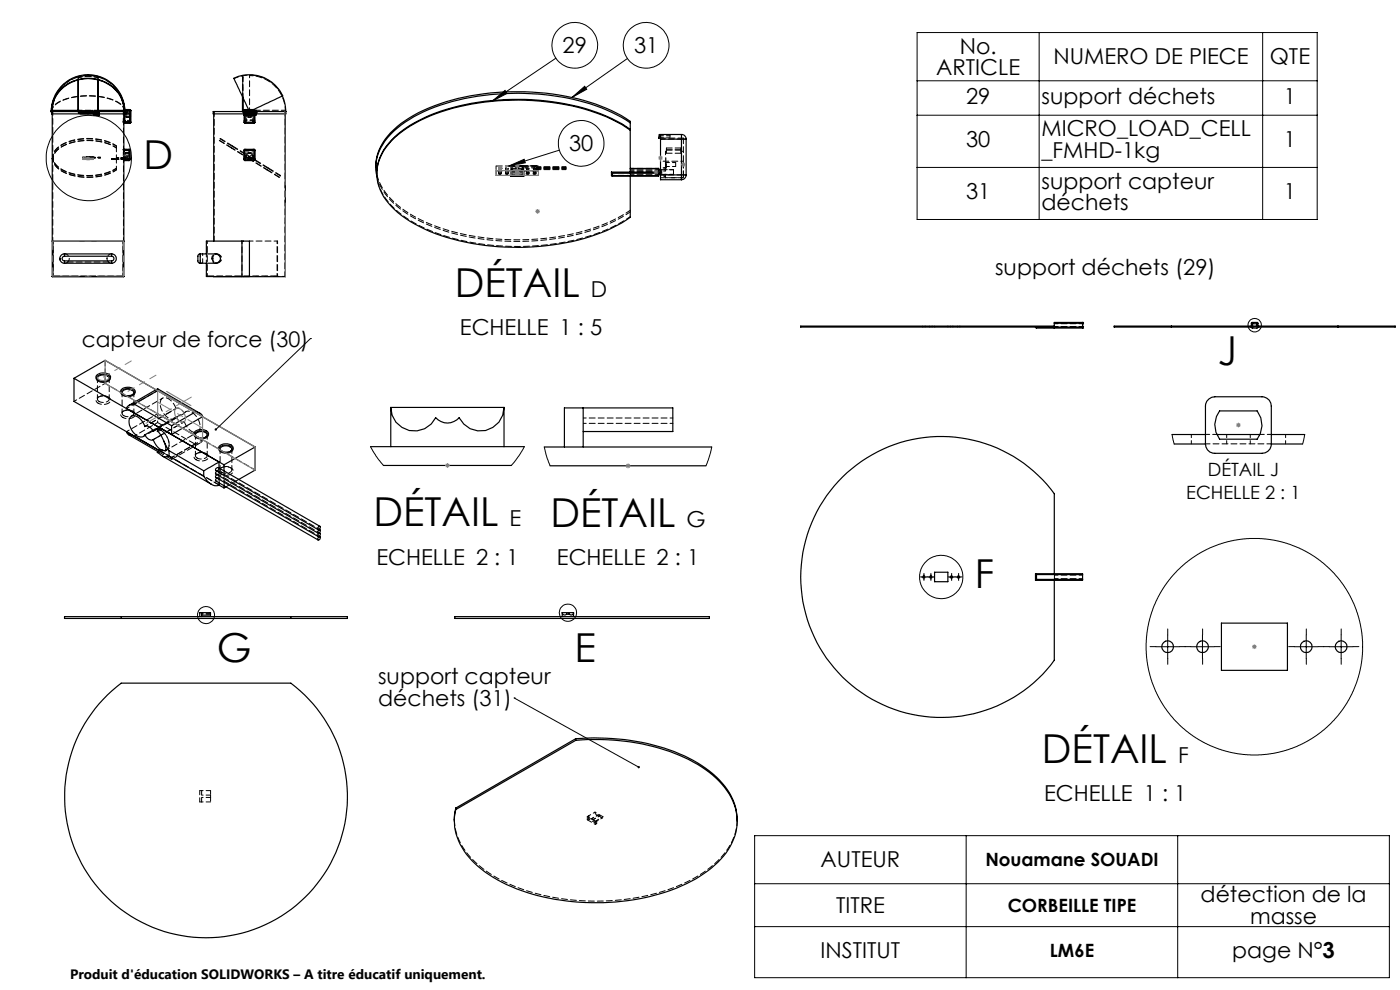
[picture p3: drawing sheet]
<svg xmlns="http://www.w3.org/2000/svg" width="297mm" height="210mm" viewBox="0 0 297 210" stroke-linecap="round" stroke-linejoin="round" font-family="sans-serif">
<defs><g id="words">
<g font-size="8.5">
<text x="30.5" y="35.9">D</text>
<text x="96.5" y="62.9">DÉTAIL</text>
<text x="258.4" y="77.3">J</text>
<text x="79.2" y="111.6">DÉTAIL</text>
<text x="116.8" y="111.7">DÉTAIL</text>
<text x="206.8" y="124.7">F</text>
<text x="46" y="140.3">G</text>
<text x="121.9" y="140.3">E</text>
<text x="221" y="161.8">DÉTAIL</text>
</g>
<g font-size="4.7">
<text x="119.4" y="11.3">29</text>
<text x="134.5" y="11.3">31</text>
<text x="203.6" y="11.4">No.</text>
<text x="198.6" y="15.9">ARTICLE</text>
<text x="223.5" y="13.7">NUMERO DE PIECE</text>
<text x="269.4" y="13.7">QTE</text>
<text x="204.9" y="22">29</text>
<text x="221" y="22">support déchets</text>
<text x="272.4" y="22">1</text>
<text x="221" y="28.9">MICRO_LOAD_CELL</text>
<text x="120.7" y="32.1">30</text>
<text x="204.9" y="31.2">30</text>
<text x="221" y="33.5">_FMHD-1kg</text>
<text x="272.4" y="31.2">1</text>
<text x="221" y="40">support capteur</text>
<text x="204.9" y="42.3">31</text>
<text x="221" y="44.5">déchets</text>
<text x="272.4" y="42.3">1</text>
<text x="211.1" y="58.2">support déchets (29)</text>
<text x="125.4" y="62.9">D</text>
<text x="97.6" y="71.1">ECHELLE 1 : 5</text>
<text x="108.1" y="111.6">E</text>
<text x="145.7" y="111.7">G</text>
<text x="79.8" y="119.8">ECHELLE 2 : 1</text>
<text x="118.2" y="119.9">ECHELLE 2 : 1</text>
<text x="80.2" y="145.2">support capteur</text>
<text x="80.2" y="149.7">déchets (31)</text>
<text x="249.9" y="161.8">F</text>
<text x="221.5" y="170">ECHELLE 1 : 1</text>
<text x="174.1" y="184">AUTEUR</text>
<text x="254.7" y="191.4">détection de la</text>
<text x="177.4" y="193.7">TITRE</text>
<text x="265.2" y="195.9">masse</text>
<text x="174.1" y="203.2">INSTITUT</text>
<text x="261.4" y="203.2">page N°3</text>
</g>
<text font-size="4.6" x="17.4" y="73.6">capteur de force (30)</text>
<g font-size="3.9">
<text x="256.2" y="101">DÉTAIL J</text>
<text x="251.7" y="105.9">ECHELLE 2 : 1</text>
<text x="209" y="183.8">Nouamane SOUADI</text>
<text x="213.8" y="193.4">CORBEILLE TIPE</text>
<text x="222.7" y="203.1">LM6E</text>
</g>
<text font-size="2.9" x="14.9" y="207.6">Produit d'éducation SOLIDWORKS – A titre éducatif uniquement.</text>
</g></defs>
<g fill="none" stroke="#000" stroke-width=".25">
<path d="M16.5 17v6.6M16.6 17v6.6M20.7 17v6.6M20.8 17v6.6M10.9 23.5l.1 .2h15.4M10.9 23.5l.1 .7h15.4v-.7M10.9 23.5h.1M11 23.6h.1M11 23.6a7.7 7.7 0 0 1 10.7-6.4 6.9 6.9 0 0 1 4.7 6.4M11.1 23.6h-.2v.1M11.1 23.6v.1M11.1 24.2v34.5h15.2v-24.6"/>
<path d="M11.2 23.4v.1M11.2 23.5v.1M11.2 23.6v.1M11.2 23.6h5.3M11.2 23.4h5.3M11.5 21.2l-.3 .9-.1 1.5M16.5 23.6h.1M16.5 23.6l.1 .1M16.5 23.7h.1M16.6 23.6v.1M16.6 23.6h4.1M20.7 23.6v.1"/>
<path d="M20.7 23.6h.1M20.7 23.7h.1M20.8 23.6l-.1 .1M20.8 23.7h.1M20.8 23.6h5.3M20.8 23.4h5.3M25.8 20.9l.3 1.1 .2 1.4M26.1 23.6v.1M26.1 23.5v.1M26.1 23.4v.1M26.2 25.9v.3h1.3M26.2 25.9h.1"/>
<path d="M26.2 24.2l.1 1.7M26.3 33.8v.3M26.3 33.8h.1M26.3 33.7h.1M26.3 33.5h.1M26.3 23.4v.2M26.3 25.9h.2M26.3 33.5v.3M26.3 32.1v.9M26.3 26.2v5.5M26.3 31.9v1.9M26.3 31.9h1.1"/>
<path d="M26.3 33.8h1.1M26.3 34.1h1.1M26.3 23.4h.1M26.3 22.8l.1 .6M26.4 23.8h.1M26.4 23.7v.2M26.4 23.4v.2M26.4 23.6h.1M26.4 23.5h1.1M26.4 23.9h.1M26.5 23.3a7.8 7.8 0 0 0-7.9-7.4 7.8 7.8 0 0 0-7.7 7.6M26.5 23.3a7.8 7.8 0 0 0-10.6-6.2 7.1 7.1 0 0 0-5 6.4"/>
<path d="M26.5 23.6h-.3h.2M26.5 25.6h-.3v.3M26.5 25.9h1M27.4 33.8h.2M27.4 33.8v.3M27.4 31.7h-1.2l.1 .2M27.4 31.7v.2M27.4 31.9h.2M27.4 31.7l.2 .2M27.4 31.9v1.9M27.5 23.2v.3M27.5 23.2h-1v2.7"/>
<path d="M27.5 25.9v.3M27.5 25.9h.3M27.5 23.2l.3 .3M27.5 23.5h.3M27.5 23.5v2.4M27.6 33.8l-.2 .3M27.6 31.9v1.9M27.8 25.9l-.3 .3M27.8 23.5v2.4M45.3 24.2v26.9M51.4 23.6h.1M51.4 20.5v3.1"/>
<path d="M51.5 23.6v.1M51.5 23.6h.3M51.5 20.7v2.7h.3M51.6 23.7h.1M51.7 23.7h-6.5v.5h6.6M51.7 23.7h.1M51.7 33.8h.3M51.7 33.8l.3 .3M51.7 31.9h.3M51.7 31.9v1.9M51.8 25.9l.2 .3M51.8 25.9h.2"/>
<path d="M51.8 23.5h.2M51.8 23.5v2.4M52 31.7v.2M52 33.8v.3M52 31.7l-.3 .2M52 31.9h1.9M52 31.7h1.9M52 33.8h1.9M52 34.1h1.9M52 31.9v1.9M52 23.2v.3M52 25.9v.3"/>
<path d="M52 23.2l-.2 .3M52 23.5h1.8M52 23.2h1.8M52 25.9h1.8M52 26.2h1.8M52 23.5v2.4M52.7 23.2l-3.1-6.6a7.7 7.7 0 0 1 10.4 3.7l-6.2 2.9M53.8 25.9h.3M53.8 23.5h.3M53.8 23.2v.3M53.8 23.2l.3 .3M53.8 25.9v.3"/>
<path d="M53.8 23.5v2.4M53.9 31.9h.2M53.9 33.8h.2M53.9 31.7v.2M53.9 31.7l.2 .2M53.9 33.8v.3M53.9 31.9v1.9M54.1 25.9l-.3 .3M54.1 23.7h6.5M54.1 23.5v2.4M54.1 33.8l-.2 .3M54.1 31.9v1.9"/>
<path d="M59.9 20.4l.5 1.4 .2 1.9M60.5 24.2v34.5h-15.2M60.6 23.7v.5h-6.5M79.7 35.5a10.4 10.4 0 0 1 3.8-8 31.6 31.6 0 0 1 15-6.9 53.2 53.2 0 0 1 30.2 2.4l3.2 1.5 1.8 1.2v11.1M105.8 36.8h.4zM105.9 36.8l.4 .1-.4 .1zM107.3 36.8l.2-.1 .3 .2-.3 .1zM107.3 36.8h.4zM108.3 37.2h.1M108.3 36.3h2.8v1.1h-2.8zM108.5 37.4h2.4M108.6 36.6l-.2-.3v.9"/>
<path d="M108.6 36.6v.7l-.2-.1M108.6 36.6h2.2M110.8 36.6l.3-.3v.9M110.8 36.6v.7l.3-.1M111.1 37.2h.1M111.7 36.8l.2-.1 .3 .2-.3 .1zM111.7 36.8h.4zM113.2 36.8h.4zM113.2 36.8l.5 .1-.5 .1zM129.7 36.5l.2 .3M129.7 36.5v.8h.2M129.7 36.5h10"/>
<path d="M129.8 37.3h9.9M129.9 36.8h9.8M129.9 36.8v.5M129.9 37.3h9.8M133.7 26.1a40.2 40.2 0 0 0-19.5-6.1 49.8 49.8 0 0 0-25.4 4.2 17 17 0 0 0-8.4 7.9l-.6 2.3-.1 1.5 .2 1.5M133.7 27.6a40.4 40.4 0 0 0-20.7-6.3 48.8 48.8 0 0 0-24 4.3 17.9 17.9 0 0 0-8 7.1 9.1 9.1 0 0 0 2 11.1 30.3 30.3 0 0 0 15.7 7.6 52.7 52.7 0 0 0 30.1-2.5l3.1-1.6 1.8-1.2v-8.8M133.7 27.4a40.4 40.4 0 0 0-20.7-6.2 48.2 48.2 0 0 0-24 4.3 16.8 16.8 0 0 0-8.4 7.8l-.4 1.5-.3 2.1M133.7 35.7h6M133.7 35.8h6M139.7 36.5v.3M139.7 36.8v.5M139.7 35.8v.2"/>
<path d="M139.7 36.6v.4M139.7 36.6h.4M139.7 35.8v.7M139.7 37.3h.1M139.7 37h.4M140.1 36h-.4v.6M140.1 37.1v1h4.5M140.1 29.5h4.5M140.1 37.1h4.5M140.1 29.5v7.6M144.6 29.5h1M144.6 37.1h1"/>
<path d="M144.6 28.5v1M144.6 28.5a.96 .96 0 0 1 1 1M144.6 37.1v1M144.6 28.5h-4.7l-.2 .8h.4v.2M144.6 29.5v7.6M145.6 37.1a1.02 1.02 0 0 1-1 1M145.6 29.5v7.6M11.1 51.1h.1M11.1 58.7h.1M11.2 51.1h15M11.2 58.7h15M11.2 51.1v7.6"/>
<path d="M12.7 54.8h.1M12.7 54.8v.3M13.6 53.9h10.1M13.7 55.8h10M13.7 54.4v-.4a.34 .34 0 0 0-.4-.2 .34 .34 0 0 0-.2 .3 .94 .94 0 0 0-.4 1.1 .94 .94 0 0 0 1 .6v-.5M13.7 54.4a.49 .49 0 0 0-.5 .4 .49 .49 0 0 0 .5 .5M13.7 55.3h10M13.7 54.4h10M23.7 54.4v-.4a.34 .34 0 0 1 .3-.2 .34 .34 0 0 1 .3 .3 .94 .94 0 0 1 .3 1.1 .94 .94 0 0 1-.9 .6v-.5M23.7 54.4a.49 .49 0 0 1 .5 .4 .49 .49 0 0 1-.5 .5M26.2 51.1h.1M26.2 58.7h.1"/>
<path d="M26.2 51.1v7.6M42.5 53.9h3.2a.99 .99 0 0 1 1.1 .9 .99 .99 0 0 1-1.1 1h-3.2M42.5 53.9v1.9M42.5 53.9a1.05 1.05 0 0 0-.5 1.3l.1 .4 .4 .2M43.8 55.8v2.9h7.5M51.3 51.1h-7.5v2.8M51.3 51.1h1.6v7.6h-1.6M51.3 51.1v7.6M20.5 79.6a1.99 1.99 0 0 1 3 .4 1.49 1.49 0 0 1-1.9 .9 1 1 0 0 1-1.2-1.2zM219.7 69.4l.2 .2h9.8M223.7 69.2h-53.8v.2h53.8M223.7 69.4h6v.2"/>
<path d="M223.7 69.4v.2M223.7 68.6v.8M229.7 69.6h.1M229.7 68.4v.2h-6M229.7 68.4h.1M229.7 68.7h.1M229.7 68.7v.6M229.7 69.3h.1M229.7 68.4h-6v.2M229.7 68.4v1.2M248.5 69.2h-12.1v.2h12.1M248.5 69.4h17"/>
<path d="M248.5 69.2v.2M248.5 69.2h17M265.5 69.4a1.28 1.28 0 0 0 1.4 0M265.5 69.4v-.9l.1-.1h1.2l.1 1M265.7 69.2h.9M265.8 68.7h.2a.39 .39 0 0 1 .5 0 .39 .39 0 0 1 0 .6h-.1a.43 .43 0 0 1-.6-.1 .43 .43 0 0 1 0-.5zM266.9 69.4h16.9M266.9 69.2h16.9M283.8 69.2h12.2v.2h-12.2M283.8 69.2v.2M15.7 80.2l31.8 18.4M15.7 80.2l6.6-3.8 10.8 6.3"/>
<path d="M15.7 80.2v5l18.1 10.4M20.9 80.7a.6 .6 0 0 1-.2-.7 .6 .6 0 0 1 .6-.4 1.32 1.32 0 0 1 1.8 .7l-.2 .4M25.9 82.5a1.92 1.92 0 0 1 2.8 .5 1.77 1.77 0 0 1-2.7 .7 .65 .65 0 0 1-.4-.6 .65 .65 0 0 1 .3-.6zM26.1 83.7a.61 .61 0 0 1-.2-.7 .61 .61 0 0 1 .7-.4 1.38 1.38 0 0 1 1.8 .7l-.3 .4M26.8 91.6l.5 .6 6.2 3.6M28.5 85.7a1.6 1.6 0 0 0-1.7 1l9.6 5.5M28.5 85.7l7.9 4.6M30.7 92.2a1.48 1.48 0 0 0 1.8 1.1M30.7 90.5a1.42 1.42 0 0 1 1.8 1M30.7 90.5a2.84 2.84 0 0 0-2.6-2.3 1.61 1.61 0 0 0-.5 2.3 2.73 2.73 0 0 0 2.7 2.2l.4-.5M30.9 90.4l-.2 .1M32.4 91.3l-1.7 .9"/>
<path d="M32.5 93.3a2.81 2.81 0 0 0 2.7 2.2l-.6 .1a.85 .85 0 0 0-1.2 .4l1.3 .9 1.1-.1M33.3 91l-.8 .5M33.4 82.5v.4M33.4 82.5l9.1 5.2M33.4 82.5l-6.1 3.5M33.4 82.9l-4.9 2.8M33.4 82.9l7.9 4.5M33.8 91.1l-.6-.1-.7 .5M34.1 90.9l-.7 .5a10.2 10.2 0 0 1 1.9 3.4l.5 .8M34.1 92.3l-1.6 1M34.5 96.8l10.3 5.9M34.7 93.5l.4 1v1.2"/>
<path d="M35.8 95.6v1.2M35.8 96.8l7.4 4.2M35.8 95.6l7.4 4.3M36.4 90.3v1.9M41.3 87.4a1.42 1.42 0 0 1 1.7 1M41.3 87.4l-4.9 2.9M41.5 91.4a2 2 0 0 1 2.7 .6 1.59 1.59 0 0 1-2.1 .8 .81 .81 0 0 1-.8-.4 .81 .81 0 0 1 0-.8zM41.7 92.7a.61 .61 0 0 1-.2-.7 .61 .61 0 0 1 .6-.4 1.29 1.29 0 0 1 1.8 .7l-.2 .4M43 88.4l11.1 6.4M43 88.4l-6.6 3.8M43.2 99.9v1.1M46 100l-.2 .2v.3l21.7 12.6"/>
<path d="M46.5 99.3v-1.3l-3.3 1.9M46.6 94.6a1.89 1.89 0 0 1 2.9 .4 1.77 1.77 0 0 1-2.7 .7l-.4-.5zM47 95.7a.59 .59 0 0 1-.3-.7 .59 .59 0 0 1 .6-.4 1.34 1.34 0 0 1 1.9 .7l-.3 .4M47.5 98.6v1.3M54.1 94.8v4.9l-3.4 2M54.1 94.8l-6.6 3.8M78.6 94.7h32.6M81.4 98.7h27.1M82.9 86.4a5 5 0 0 0 3.9 4.9 5 5 0 0 0 5.6-2.7 3.3 3.3 0 0 0 5 0 5 5 0 0 0 5.6 2.7 5 5 0 0 0 3.9-4.9M82.9 86.4h24M82.9 86.4v8.3M106.9 86.4v8.3"/>
<path d="M115.5 94.8h35.5M116.7 98.8h33.1M123.7 91.5h19v-5h-23v8.3M123.7 86.5v8.3M248.6 92.2h7.1M249.1 94.2h6.6M255.7 94.2a1.96 1.96 0 0 0 2 2h8.8a2.68 2.68 0 0 0 2.9-1l.3-1M255.7 94.2v-8a1.97 1.97 0 0 1 2-2h8.8a2.61 2.61 0 0 1 3.1 1.3l.1 8.7M258.1 92.2h9.2M258.7 87.2h8a4.9 4.9 0 0 1 0 6h-8a4.9 4.9 0 0 1 0-6zM269.7 92.2h7.1M269.7 94.2h6.6"/>
<path d="M43.2 101a3.3 3.3 0 0 0 3 2l.3-.1M46 100.7l-.3 .4 .1 .2 21.7 12.5M46 101.4l-.3 .4 .1 .3 21.7 12.4M46.5 102.9l1 .6M46.5 102.4v.5M47.5 103v.5M47.9 103.2l-.4 .3M67.6 111.8l.2-.2a.36 .36 0 0 1 .1 .5 .36 .36 0 0 1-.5 .1zM67.6 112.5l.2-.1a.37 .37 0 0 1 .1 .4 .37 .37 0 0 1-.5 .2zM67.6 113.2l.2-.1a.38 .38 0 0 1 .1 .5 .38 .38 0 0 1-.5 .1zM67.6 113.9l.2-.1a.36 .36 0 0 1 .1 .5 .36 .36 0 0 1-.5 .1zM67.7 112.3l.2 .1"/>
<path d="M67.7 113l.2 .1M67.7 113.8l.2 .1M67.9 111.6l-21.6-12.4a.43 .43 0 0 0-.5 .1 .43 .43 0 0 0 0 .5l21.7 12.6M25.7 130.8h-12v.4h12M25.7 130.8v.4M25.7 130.8h36M25.7 131.2h36M42.8 130.5h1.9v-.5h-2.3v.8M42.8 130v.8M61.7 130.8h12v.4h-12M61.7 130.8v.4M96.5 130.8h54v.4h-54z"/>
<path d="M119.3 130a.56 .56 0 0 0 .4 .5 .56 .56 0 0 0 .6-.3h.4a.51 .51 0 0 0 .6 .2 .51 .51 0 0 0 .4-.4M119.3 130h2.4M119.3 130v.8M121.7 130v.8M198.3 121.4h2.8v2h-2.8zM219.7 121.7l.2 .2M219.7 121.7h10v.2M219.7 121.7v1.4M219.9 122.9l-.2 .2M219.9 122.9h9.8M219.9 121.9v1M219.9 121.9h9.8"/>
<path d="M223.7 121.9v-17.2a29.8 29.8 0 0 0-44-4.4 29.8 29.8 0 0 0 0 44.2 29.8 29.8 0 0 0 44-4.5v-17.1M229.7 122.9v.2h-10M229.7 121.9v1M259.1 132.2h14v10h-14zM22.8 147.5l2.9-2.6h36a30 30 0 0 1 5.1 43.2 30 30 0 0 1-43.5 2.9 30 30 0 0 1-.5-43.5zM122.1 157a43.9 43.9 0 0 1 26.8 5.7 15.1 15.1 0 0 1 7.4 10.2 12.1 12.1 0 0 1-4.7 10.6 34.6 34.6 0 0 1-18.5 7.6 47.6 47.6 0 0 1-26.6-3.9 18.5 18.5 0 0 1-9.5-9.5 10.2 10.2 0 0 1-.3-6M122.1 156.7a44.9 44.9 0 0 1 25.9 5.1 16.5 16.5 0 0 1 8.2 10l.2 2.4M122.1 156.7v.3M122.1 157l-25.4 14.7M122.1 156.7l-25.4 14.7M96.7 171.4l-.3 1.5v1.3M96.7 171.4v.3"/>
<circle cx="196" cy="122.4" r=".24"/>
<circle cx="197.5" cy="122.4" r=".24"/>
<circle cx="201.9" cy="122.4" r=".25"/>
<circle cx="203.3" cy="122.4" r=".25"/>
<circle cx="247.7" cy="137.2" r="1.26"/>
<circle cx="255.1" cy="137.2" r="1.26"/>
<circle cx="277.1" cy="137.2" r="1.26"/>
<circle cx="284.5" cy="137.2" r="1.26"/>
</g>
<g fill="none" stroke="#000" stroke-width=".21" stroke-dasharray="1.3 .6">
<path d="M16.6 16.9v-.4M16.6 16.5h.1M16.6 16.5v.4M20.8 16.5h.1M20.8 16.9v-.4M20.8 16.5v.4M51.4 16.5h.1M51.4 16.2v.3M51.5 16.5h.1M51.5 16.5v-.3M51.5 16.2h-.1M10.9 23.7h.1"/>
<path d="M10.9 23.7h.2M10.9 23.6v-.2M10.9 23.6h.1M10.9 23.4v.1M10.9 23.4h.1M11 23.7v.1M11 23.7h.1M11 23.6h.1M11 23.8h.1M11 23.8v-.2M11 23.6h-.1M11.1 23.7v.4"/>
<path d="M11.1 23.6v.5M11.1 33.7h.1M11.1 23.6v.1M11.1 23.6h.1M11.1 33.6h.1M11.2 33.7v-.1M11.2 33.6h-.1M11.2 33.6h.1M11.2 33.7h.1M16.6 23.4h.1M16.6 23.7v-.1M16.6 23.7h.1"/>
<path d="M16.6 23.6h.1M16.6 23.6h.6M16.6 23.9v.1M16.6 23.9h.1M16.6 24h.1M16.7 23.6h.1M16.7 23.6h-.1M16.7 23.7h.1M16.7 23.4v.2M16.7 23.6v.1M16.7 23.6h.5M16.7 23.9v-.2"/>
<path d="M16.7 23.9h.1M16.7 23.8h.1M16.7 24v-.1M16.7 24h.1M16.7 23.9v.1M16.7 23.7h-.1M16.7 23.7v-.1M16.7 23.7v.1M16.7 23.9v-.1M16.7 23.8v.1M16.7 23.6h.4M16.8 23.7h-.1"/>
<path d="M16.8 23.7h.1M16.8 23.6h.1M16.8 23.8h-.1M16.8 23.8h.1M16.8 23.9v-.1M16.8 24h.1M16.8 23.9v.1M16.8 23.9h.1M16.8 23.9v-.2M16.8 23.7v.1M16.8 23.8v.1M16.8 23.7v.2"/>
<path d="M16.8 23.9h-.1M16.8 23.6v-.2M16.8 23.7v-.1M16.8 23.8v-.1M16.8 23.6h-.1M16.8 23.6h.2M16.8 24h-.1M16.9 23.6h.1M16.9 23.6h.2M16.9 23.7h.1M16.9 23.7h-.1M16.9 23.8h.1"/>
<path d="M16.9 23.8v-.1M16.9 23.7h-.3M16.9 23.7v.1M16.9 23.8h.5M16.9 23.8l.1 .1M16.9 23.8l.1-.1M16.9 23.6h-.2M17 23.8h.1M17 23.6h.1M17 23.6h-.1M17 23.7h.1M17 23.6v.1"/>
<path d="M17 23.9l-.1-.1M17 23.9h.1M17 24.1h.1M17 24.1v-.5M17 23.8v-.1M17 23.8h.3M17 23.6h-.2M17 23.7v-.1M17 23.8v.1M17 23.8h-.1M17.1 23.7h.1M17.1 23.8h.1"/>
<path d="M17.1 23.8v-.1M17.1 23.8h-.1M17.1 23.6h.1M17.1 23.9v-.1M17.1 23.7v-.1M17.1 23.9h-.1M17.1 23.9h.1M17.1 23.6v.1M17.1 23.6h-.4M17.1 24.1h.1M17.1 24.1v-.5M17.1 23.6h-.1"/>
<path d="M17.2 23.7h.1M17.2 23.6h.1M17.2 23.8v-.1M17.2 23.8h-.1M17.2 23.6h-.1M17.2 23.9h.1M17.2 23.8h.1M17.2 23.8v.1M17.2 23.9h-.1M17.2 23.8h-.3M17.2 23.7v-.1M17.2 23.6h-.6"/>
<path d="M17.2 23.6v.1M17.2 24.1h.1M17.2 24.1v-.5M17.2 23.9v-.1M17.3 23.7h.1M17.3 23.9h.1M17.3 24.1h-.1M17.3 23.9h-.1M17.3 23.6h-.1M17.3 24.1v-.5M17.3 24.1h.1M17.3 23.6h.1"/>
<path d="M17.3 23.8v-.1M17.3 23.7v-.1M17.3 23.6v.1M17.3 23.8h-.3M17.3 23.8h.1M17.3 23.8h-.1M17.3 23.9v-.1M17.3 23.7h-.3M17.3 23.8h-.4M17.3 23.7v.1M17.4 23.8h-.1M17.4 23.7h-.1"/>
<path d="M17.4 23.8l-.1 .1M17.4 24.1h.1M17.4 24.1v-.5M17.4 23.8v-.1M17.4 23.6h.1M17.4 23.7v-.1M17.4 23.8h-.5M17.4 23.8h.1M17.4 23.7v.1M17.5 23.8v-.1M17.5 23.8h-.1M17.5 23.6v.1"/>
<path d="M17.5 24.1h.1M17.5 24.1v-.5M17.5 23.6h.1M17.5 23.7v-.1M17.5 23.8h.1M17.6 23.8v-.1M17.6 23.8h-.1M17.6 33.6v.2M17.6 33.3v.3M17.6 23.8h.1M17.6 23.6v.1M17.6 24.1h.1"/>
<path d="M17.6 24.1v-.5M17.6 23.6h.1M17.6 23.7v-.1M17.7 23.7h.1M17.7 23.8v-.1M17.7 23.8h-.1M17.7 23.8h.1M17.7 23.8v.1M17.7 23.7v.1M17.7 33.4v.3M17.7 33.7h.1M17.7 33.5h.1"/>
<path d="M17.7 23.8l.1-.1M17.7 23.6v.1M17.7 23.9v-.1M17.7 24.1h.1M17.7 24.1v-.5M17.7 23.6h.1M17.7 23.9h.3M17.7 23.9h.1M17.8 23.8v.1M17.8 23.9v-.1M17.8 23.7h.1M17.8 23.8l-.1-.1"/>
<path d="M17.8 23.8h.1M17.8 23.8h.2M17.8 23.8h-.1M17.8 23.7l-.1 .1M17.8 24.1h-.1M17.8 23.7h-.1M17.8 23.8v-.1M17.8 23.7v.1M17.8 23.7h.2M17.8 24.1h.1M17.8 23.6h-.1M17.8 24.1v-.5"/>
<path d="M17.8 23.6h.1M17.8 23.9h.1M17.8 33.7h.1M17.8 33.6h.1M17.8 33.5h.1M17.8 23.9h-.1M17.8 23.7v-.1M17.8 33.7v-.3M17.9 23.6v.1M17.9 23.8h.1M17.9 23.7h.1M17.9 23.7v.1"/>
<path d="M17.9 23.7h-.1M17.9 23.8h-.1M17.9 24.1h.1M17.9 24.1v-.5M17.9 23.8v-.1M17.9 23.6h.1M17.9 23.9h-.1M17.9 23.9h.1M17.9 23.9v-.1M17.9 23.8v.1M17.9 23.7v-.1M18 23.8h.1"/>
<path d="M18 23.7h.1M18 23.7v.1M18 23.7h-.1M18 23.8h-.1M18 23.9v-.1M18 23.9h-.1M18 23.8v-.1M18 23.8v.1M18 23.9l-.1-.1M18 23.9h.1M18 23.9h-.2M18 23.8h-.2"/>
<path d="M18 23.6v.1M18 24.1h.1M18 24.1v-.5M18 23.6h.1M18 23.7v-.1M18.1 23.8v-.1M18.1 23.8h-.1M18.1 33.4v.3M18.1 33.7h.1M18.1 33.5h.1M18.1 23.8h.1M18.1 23.6v.1"/>
<path d="M18.1 24.1h.1M18.1 24.1v-.5M18.1 23.6h.1M18.1 33.6h.1M18.2 23.7v-.1M18.2 23.8v-.1M18.2 23.8h-.1M18.2 33.5h.1M18.2 23.8h.1M18.2 33.7h.1M18.2 33.7v-.3M18.2 23.6v.1"/>
<path d="M18.2 24.1h.1M18.2 24.1v-.5M18.2 23.6h.1M18.3 24.1h-.1M18.3 24.1h.1M18.3 23.6h-.1M18.3 23.6h.1M18.3 24.1v-.5M18.3 23.8v-.1M18.3 23.7v-.1M18.3 23.8h.1M18.3 23.8h-.5"/>
<path d="M18.3 23.8h-.1M18.3 33.6v.3M18.3 33.6v-.1M18.3 23.8h-.6M18.3 23.7v.1M18.4 33.6h.1M18.4 33.8v-.2M18.4 33.3h.1M18.4 33.6v-.3M18.4 23.6v.1M18.4 24.1h.1M18.4 24.1v-.5"/>
<path d="M18.4 23.8v-.1M18.4 23.6h.1M18.4 23.8v.1M18.4 23.8h.1M18.4 23.7h.1M18.4 23.7v.1M18.4 33.8h.6M18.4 33.6h.6M18.4 33.7h.1M18.4 33.7v-.3M18.4 33.4v.3M18.4 23.8h-.1"/>
<path d="M18.4 23.9v-.1M18.4 23.7v-.1M18.4 33.6v.2M18.4 33.8h.1M18.4 33.3h.6M18.4 33.5v-.2M18.4 33.5v.1M18.4 23.9h.3M18.4 23.9h.1M18.4 23.8h.3M18.4 23.7h.2M18.4 23.8h.2"/>
<path d="M18.5 23.9h.1M18.5 23.8v-.1M18.5 23.8h-.1M18.5 23.7h.1M18.5 23.8h.1M18.5 23.7v.1M18.5 23.8v.1M18.5 23.9h-.1M18.5 23.7h-.1M18.5 23.9v-.1M18.5 23.6v.1M18.5 24.1h.1"/>
<path d="M18.5 24.1v-.5M18.5 23.6h.1M18.5 23.7v-.1M18.6 23.7h.1M18.6 23.8h.1M18.6 23.7v.1M18.6 23.7h-.1M18.6 23.8h-.1M18.6 23.8v-.1M18.6 23.9h.1M18.6 23.9h-.1M18.6 23.9v-.1"/>
<path d="M18.6 23.8v.1M18.6 23.6v.1M18.6 24.1h.1M18.6 24.1v-.5M18.6 23.6h.1M18.6 33.4h-.2M18.6 33.6l-.2 .1M18.6 33.5v-.1M18.6 33.5h.2M18.6 33.4h-.2l.2 .1M18.6 33.5v.2M18.6 33.4v.1"/>
<path d="M18.6 33.6l-.2 .1h.2M18.6 33.7h.2M18.6 23.8h-.2M18.6 23.7l.1 .1M18.7 23.9v-.1M18.7 23.8h.1M18.7 23.8v-.1M18.7 23.7h.1M18.7 23.7h-.1M18.7 24.1h-.1M18.7 23.7v.1M18.7 23.8h-.1"/>
<path d="M18.7 24.1h.1M18.7 23.6h-.1M18.7 24.1v-.5M18.7 23.6h.1M18.7 23.8v.1M18.7 23.7v-.1M18.7 23.9h.1M18.7 23.9h-.1M18.7 23.6v.1M18.8 24.1h.1M18.8 24.1v-.5M18.8 23.8v-.1"/>
<path d="M18.8 23.6h.1M18.8 33.4h-.2M18.8 33.5v-.1M18.8 33.6h-.2M18.8 33.5l.2-.1h-.2M18.8 33.4v.1M18.8 33.5v.2M18.8 33.7h.2l-.2-.1M18.8 23.8h.1M18.8 23.7h.1M18.8 23.7v-.1M18.8 23.8h-.1"/>
<path d="M18.8 23.9h.1M18.8 23.7v.2M18.8 24h.1M18.8 24v-.1M18.8 23.9h.2M18.8 24h.2M18.8 23.9v.1M18.9 23.8v-.1M18.9 23.8h-.1M18.9 23.8h.1M18.9 23.9v-.1M18.9 23.9v.1"/>
<path d="M18.9 23.9l-.1-.1M18.9 23.8v.1M18.9 23.9h.1M18.9 23.7h.1M18.9 23.6v.1M18.9 33.6v-.1M18.9 33.5l.2-.1M18.9 33.3l.1 .1-.1 .1M18.9 33.3h.1M18.9 24.1h.1M18.9 24.1v-.5M18.9 23.7v.2"/>
<path d="M18.9 23.6h.1M18.9 24h.1M18.9 24v-.1M18.9 23.7v-.1M18.9 23.7v.1M19 24h.1M19 23.9v.1M19 23.9h.1M19 23.8v-.1M19 23.8h-.1M19 23.7h-.2M19 23.7h.1"/>
<path d="M19 23.7h-.1M19 23.8h.1M19 24h-.2M19 23.7v.2M19 33.6h-.6M19 33.8v-.2M19 33.8h.1M19 33.3v.2M19 33.5v.1M19 33.5h-.6M19 33.4l-.1 .1M19 33.4h-.2"/>
<path d="M19 33.4h-.6M19 33.7h-.6M19 33.7v-.3M19 33.7h.1M19 33.7l-.2-.1M19 23.6v.1M19 24.1h.1M19 24.1v-.5M19 33.3h.1M19 33.3h-.6M19 23.6h.1M19 33.6h.1"/>
<path d="M19 33.6v-.3M19 33.6v.3M19 33.6v-.1M19 23.7v-.1M19.1 23.8v-.1M19.1 23.8h-.5M19.1 23.8h-.1M19.1 23.8h.1M19.1 23.6h.1M19.1 23.6v.1M19.1 24h.1M19.1 24v-.3"/>
<path d="M19.1 23.7h.1M19.1 23.9h.1M19.1 33.4h.5M19.1 33.4l-.2-.1M19.1 33.4h.1M19.1 23.7v-.1M19.1 23.7v.3M19.1 24v-.4M19.1 23.8v.2M19.1 24.1h.1M19.1 24.1v-.5M19.1 23.6v.4"/>
<path d="M19.1 24v-.2M19.1 24l.1-.1M19.1 23.9v.1M19.1 23.8v.1M19.2 24h.1M19.2 24h-.1M19.2 24.1h-.1M19.2 23.9v-.1M19.2 23.8h-.1M19.2 23.9h.1M19.2 23.7h-.1M19.2 23.7v.3"/>
<path d="M19.2 23.7h.1M19.2 23.9h-.1M19.2 23.8h.1M19.2 23.8v.1M19.2 24.1h.1M19.2 23.6h-.1M19.2 23.6h.1M19.2 24.1v-.5M19.2 23.8v-.1M19.2 23.7v-.1M19.2 33.4v.3M19.2 33.7h.1"/>
<path d="M19.2 33.5h.1M19.2 23.7v.1M19.2 24v-.1M19.2 23.9v.1M19.2 33.6h.1M19.3 23.6v.1M19.3 23.7h-.1M19.3 24.1h.1M19.3 24.1v-.5M19.3 23.8v-.1M19.3 23.6h.1M19.3 23.7h.1"/>
<path d="M19.3 23.7l.1 .1-.1 .2M19.3 24l-.2-.1 .2-.2M19.3 33.5h.1M19.3 23.6h-.1M19.3 23.7v-.1M19.3 33.7h.1M19.3 33.7v-.3M19.3 23.8v.1l-.1-.1M19.3 23.8h.1M19.3 23.9h.1M19.3 23.9h-.1M19.3 23.8h-.1"/>
<path d="M19.3 23.9v.1M19.3 23.7v.1M19.3 24v-.1M19.3 23.9v-.1M19.3 23.8v.1M19.3 24h-.1M19.3 24h.1M19.4 23.7h.1M19.4 23.8h-.1M19.4 23.8v-.1M19.4 23.7h-.1M19.4 24h.1"/>
<path d="M19.4 23.7v.1M19.4 24h-.1M19.4 24v-.2M19.4 24v-.3M19.4 23.6v.1M19.4 23.9v.1M19.4 23.8v.1M19.4 23.9h.1M19.4 24.1h.1M19.4 24.1v-.5M19.4 23.8v.2M19.4 23.8h.1"/>
<path d="M19.4 23.9h-.1M19.4 23.9v-.1M19.4 23.6h.1M19.4 23.7v.3M19.4 24v-.1M19.4 23.6v.4M19.4 24v-.4M19.4 23.7v-.1M19.5 23.6h-.1M19.5 23.8h.1M19.5 23.7h.1M19.5 23.8v-.1"/>
<path d="M19.5 23.8h-.1M19.5 23.6h.1M19.5 23.7v.1M19.5 23.7h.3M19.6 23.8h.1M19.6 33.4v.3M19.6 33.7h.1M19.6 33.5h.1M19.6 23.7h.1M19.6 23.6v.1M19.6 23.8h-.1M19.6 23.6h.1"/>
<path d="M19.6 24.1v-.5M19.6 24.1h.1M19.6 23.8v-.1M19.6 23.4v.2M19.6 23.7v-.1M19.6 33.6h.1M19.6 23.7v.1M19.6 33.4h.1M19.6 33.4l.1-.1M19.6 33.4h-.5M19.7 23.8h.1M19.7 23.7h.1"/>
<path d="M19.7 33.5h.1M19.7 23.8v-.1M19.7 23.8h-.1M19.7 23.8h-.3M19.7 33.7h.1M19.7 33.7v-.3M19.7 23.6v.1M19.7 23.6h.1M19.7 24.1v-.5M19.7 24.1h.1M19.7 23.6v-.2M19.7 23.7v-.1"/>
<path d="M19.7 33.4h.1M19.7 33.6v-.3M19.7 33.6l-.1-.2M19.8 23.7v.1M19.8 23.8h-.4M19.8 23.8v-.1M19.8 23.7h.1M19.8 23.8h.1M19.8 23.7h-.3M19.8 23.6h.1M19.8 33.6v.2M19.8 33.6v-.3"/>
<path d="M19.9 23.8v.6M19.9 23.8h.1M19.9 24.4h.1M19.9 24.4v-.6M19.9 23.7v.1M19.9 23.7h.2M20 23.8h.1M20 23.9v-.1M20 23.8v.1M20 23.9h.1M20 23.6v.1M20 23.7v-.1"/>
<path d="M20 23.6h.1M20.1 23.6v.1M20.1 23.6h.1M20.1 23.7v-.1M20.1 24.5h.1M20.1 24.1v-.2M20.1 24.1v.4M20.1 23.9h.1M20.1 23.8v.1M20.1 23.8h.1M20.1 24.1h.1M20.1 23.7h.1"/>
<path d="M20.1 23.7v.1M20.1 24.2h.1M20.1 24.3v-.1M20.1 23.8v-.1M20.1 24.5v-.1M20.1 24.4h.1M20.1 24.5h.6M20.1 24v-.1M20.1 24.3h.1M20.2 23.7h.1M20.2 23.6v-.1M20.2 23.6h-.1"/>
<path d="M20.2 23.6h.1M20.2 24.1v-.2M20.2 23.9h-.1M20.2 24.1h-.1M20.2 23.9v.2M20.2 24.1h.1M20.2 23.9h.1M20.2 23.9v.1M20.2 24.3h.1M20.2 24.2h.1M20.2 24.3h-.1M20.2 24.5h-.1"/>
<path d="M20.2 23.5h.1M20.2 23.5v.1M20.2 24h.1M20.2 24.5h.1M20.2 24h-.1M20.2 24v-.1M20.2 23.6v.1M20.2 23.7v-.1M20.2 23.8h-.1M20.2 23.8h.1M20.2 23.7v.1M20.2 23.8h-.3"/>
<path d="M20.2 23.8v-.1M20.2 23.8v-.2M20.2 23.7h-.1M20.2 24.4v.1M20.3 23.6h-.1M20.3 23.6v.1M20.3 24.5h.1M20.3 24.5h-.1M20.3 23.7h.1M20.3 23.8v-.1M20.3 23.9h.1M20.3 24.1h-.1"/>
<path d="M20.3 23.9h-.1M20.3 23.6h.1M20.3 24.5h.2M20.3 24v-.1M20.3 24v.1M20.3 23.6v.2M20.3 23.7v.1M20.3 23.8h.1M20.3 23.8h-.1M20.3 24.3h.1M20.3 24.4v-.1M20.3 23.7h.2"/>
<path d="M20.3 23.7h-.2M20.3 23.7v-.1M20.3 23.7h-.1M20.3 24.3h-.1M20.3 24.2h.1M20.3 24.2v.1M20.3 24.2h-.2M20.3 24.3h-.2M20.4 24.4v-.1M20.4 23.9h.1M20.4 23.7h.1M20.4 23.6v.1"/>
<path d="M20.4 23.6h.1M20.4 23.7h-.1M20.4 23.7v-.1M20.4 23.6v-.1M20.4 23.6h-.1M20.4 23.5h.1M20.4 23.9h-.1M20.4 24.4h-.1M20.4 24.3v.1M20.4 23.7v.1M20.4 23.8h.1M20.4 23.7h-.2"/>
<path d="M20.4 23.5v.1M20.4 23.8v-.1M20.4 23.7h.2M20.4 23.6l.1-.1M20.5 23.5h.1M20.5 23.5l-.1 .1M20.5 23.5v.1M20.5 24.1h.5M20.5 24v.1M20.5 24.3h.4M20.5 24.1v.2M20.5 24h.1"/>
<path d="M20.5 24.1l.3 .2M20.5 23.8v.2M20.5 23.7h.1M20.5 23.7h.2M20.5 23.8h-.2M20.5 24.2h.2M20.5 24.5h.1M20.5 24.5h.5M20.5 24.5v-.3M20.5 24.1v-.3M20.5 23.8h.1M20.5 24h.5"/>
<path d="M20.5 24.2h.1M20.5 24.5h-.2M20.5 24.5h.2M20.5 23.8v-.2M20.5 23.7v.1M20.5 23.6h.1M20.5 23.6v.1M20.5 23.6v-.1M20.5 23.6h-.1M20.5 24.5v-.1M20.5 23.7v-.1M20.5 23.9v-.1"/>
<path d="M20.5 23.9h.1M20.5 24.3h.1M20.5 24.2v.1M20.5 23.8v-.1M20.5 24.4h.5M20.5 23.7h-.1M20.5 24.1h.1M20.5 23.8v.1M20.5 24.2h.5M20.5 24.5h.3M20.5 24.4h.4M20.5 24.4h.1"/>
<path d="M20.5 24h.2M20.5 24.4v-.1M20.5 24v-.1M20.5 23.8h.5M20.5 24.1v.1M20.5 24.3h.3M20.5 23.9h.3M20.6 24h-.1M20.6 23.9h.3M20.6 23.9v.1M20.6 23.7h-.1M20.6 23.8h.1"/>
<path d="M20.6 23.6h.1M20.6 23.6h-.1M20.6 23.6v.2M20.6 23.6v.1M20.6 23.7h.1M20.6 23.8v-.1M20.6 23.8h-.1M20.6 24h.1M20.6 23.9h.1M20.6 23.8h.4M20.6 24.5h.1M20.6 23.8h.2"/>
<path d="M20.6 24v-.1M20.6 24.3v.1M20.6 24.4h.4M20.6 24h.3M20.6 24.5v-.1M20.6 24.3v-.3M20.6 23.9v-.1M20.6 24.2h.1M20.6 24.4h-.1M20.6 24.5h-.1M20.6 24.2h-.1M20.6 24.5h.2"/>
<path d="M20.6 24.4h.1M20.6 24.3h.1M20.6 24.1h.2M20.6 24.2v-.1M20.6 24.1h.1M20.6 24.2h.2M20.6 23.7v.1M20.6 24.4v-.1M20.7 24.3h.1M20.7 24.4h-.1M20.7 23.9h-.1M20.7 24.3h-.1"/>
<path d="M20.7 23.9h.1M20.7 24l-.1-.1M20.7 24.5h.1M20.7 23.8h.1M20.7 24.4v-.1M20.7 24.4h.1M20.7 24v-.1M20.7 24h.1M20.7 24h-.1M20.7 24.3v.1M20.7 23.9v.1M20.7 24.3h.2"/>
<path d="M20.7 24.4h.2M20.7 24h.2M20.7 23.9v-.1M20.7 23.8l.2 .1M20.7 23.7v-.1M20.7 23.6h.1M20.7 23.6v.1M20.7 23.7h.1M20.7 23.7h-.2M20.7 24.1v.1M20.7 24.2h.2M20.7 23.7v.1"/>
<path d="M20.7 23.8h-.2M20.7 24.2v-.1M20.7 24.1h.1M20.7 24.2h.1M20.7 23.8v-.1M20.7 24.1h-.1M20.7 24.1h.2M20.7 23.8h-.1M20.7 24.1h-.2M20.7 24.5h-.1M20.7 24.1v-.1M20.8 24.5h.1"/>
<path d="M20.8 24.5h-.1M20.8 23.9h.1M20.8 24.3v.1M20.8 23.9v.1M20.8 24.4v-.1M20.8 24.3h-.1M20.8 24v-.1M20.8 23.9h-.1M20.8 24.4h.1M20.8 24.4h-.1M20.8 24h.1M20.8 24h-.1"/>
<path d="M20.8 24.3h-.2M20.8 23.9h-.2M20.8 24.5h.2M20.8 23.4h.1M20.8 23.9h-.3M20.8 24.3h-.3M20.8 24.3h.1M20.8 23.7h.1M20.8 23.7v.1M20.8 24h-.2M20.8 24.2h.1M20.8 23.8h.1"/>
<path d="M20.8 24.1h.1M20.8 24.1h-.1M20.8 24.1v-.1M20.8 24v.1M20.8 23.8v-.1M20.8 23.8h-.2M20.8 23.8h-.1M20.8 24.2h-.1M20.8 23.7h.2M20.8 24.5v-.1M20.8 24.2l-.3-.1M20.8 24.2v.1"/>
<path d="M20.8 24.2v-.1M20.8 24.1h-.2M20.8 24.3v-.1M20.8 24.3l.1-.1M20.8 24.4l.1 .1M20.8 23.6v.1M20.8 23.7h-.1M20.8 24.1v.1M20.8 24.2h-.2M20.8 24l.1-.1M20.8 24.4v.1M20.8 24.1h.2"/>
<path d="M20.9 23.9h-.1M20.9 24.3h-.1M20.9 24.4h-.1M20.9 23.9h.1M20.9 24.4v-.1M20.9 23.9l-.1 .1M20.9 24.2v-.1M20.9 24.1h-.1M20.9 24h-.2M20.9 24.3h.1M20.9 24.4h-.2M20.9 24.1h.1"/>
<path d="M20.9 24.1h-.2M20.9 24.2h.1M20.9 24.5v-.1M20.9 23.8h-.1M20.9 23.8h.1M20.9 24.1v.1M20.9 24.5h.1M20.9 24.3l-.1-.1M20.9 24v.1M20.9 23.9v.1M20.9 24.4h.1M20.9 24.3v.1"/>
<path d="M20.9 24h.1M20.9 23.9h-.2M20.9 24v-.1M20.9 24.3h-.2M20.9 24.1v-.1M20.9 23.8h-.4M20.9 24.2h-.1M20.9 24h-.1M20.9 24.5h-.1M20.9 24.2h-.2M20.9 24.4h-.3M20.9 24.4h-.4"/>
<path d="M20.9 24h-.4M20.9 24l.1 .1M20.9 24.3h-.3M20.9 24.3v-.2M20.9 23.9v-.1M21 24.4h-.1M21 24h-.1M21 24h.1M21 24.4h.1M21 24.1h-.1M21 24.2v-.1M21 23.9h-.4"/>
<path d="M21 23.7v.2M21 23.7h.1M21 24.4v.1M21 24.5h.1M21 23.8h.1M21 24.1h.1M21 24.2h.1M21 24.1v.1M21 23.8h-.2M21 23.8h-.3M21 24.2h-.1M21 24h-.5"/>
<path d="M21 24v-.1M21 23.9h-.2M21 23.9h.1M21 24.4v-.1M21 24.3h-.2M21 24.4h-.5M21 23.8v.1M21 24v.1M21 23.9v.1M21 24.1v.2M21 24.3h.1M21 24.3h-.1"/>
<path d="M21 23.9h-.1M21 23.8h-.1M21 23.7v.1M21 24.4l-.1-.1M21 23.7h-.4M21 24h-.2M21 24.1v-.1M21 23.7v.3M21 24.1v.3M21 23.7h-.2M21 23.8h-.4M21 24.5v-.1"/>
<path d="M21 24.5h-.5M21 24.5h-.2M21 24v-.2M21 24.4v-.2M21 23.8v.2M21 24.2v.2M21 23.9v-.1M21 24.2v.1M21 24.3v.1M21 24.3v-.1M21 23.8v-.1M21.3 33.5h.1"/>
<path d="M21.3 33.4v.1M21.3 33.4h.1M23.7 33.6v.2M23.7 33.8h.1M23.7 33.7v-.1M23.7 33.7v.1M24.7 31v.4M24.7 30.9v.1M24.7 31.4h.1M24.7 33.7v-.1M24.7 33.8h.1M24.7 33.6h.1"/>
<path d="M24.7 33.6v.2M26.1 33.5v.1M26.1 33.6v.2M26.2 25.8h.1M26.2 25.8v.1M26.2 25.9h.1M26.2 31.7h.1M26.2 31.8h.1M26.2 33.6v.1M26.2 33.5v.1M26.2 33.6h.1M26.2 33.6v.2"/>
<path d="M26.2 33.6v-.1M26.2 33.7v.1M26.2 33.4v.1M26.2 33.8h.1M26.2 33.8v-.2M26.2 33.7v-.1M26.2 33.8v-.1M26.2 33.5v-.5M26.2 23.6v.1M26.2 25.9v.1M26.2 25.5v.4M26.3 25.8h.1"/>
<path d="M26.3 25.8v.1M26.3 25.9h.1M26.3 31.7h.1M26.3 25.8h-.1M26.3 31.8h.1M26.3 24.1v-.5M26.3 25.4h-.1M26.3 32h-.1M26.3 33h-.1M26.3 31.8h.5M26.3 31.7h-.1M26.3 23.5v.1"/>
<path d="M26.3 23.8v-.2M26.3 33.6h-.2M26.3 33.6v.1M26.3 33.8h-.2M26.3 33.5h-.2M26.3 23.9h.1M26.3 31.8v-.2M26.3 24.1v-.2M26.3 26.1v-.6M26.3 33.5h-.1M26.4 33.8h-.1M26.4 33.6v.2"/>
<path d="M26.4 33.6h-.1M26.4 33.5h-.1M26.4 33.5h.1M26.4 33.6h-.3M26.4 33.5v.1M26.4 33.8h.6M26.4 23.6v-.1M26.4 23.7h-.2M26.4 23.6h.1M26.4 23.5h.1M26.4 23.5v.1M26.4 23.7h.1"/>
<path d="M26.5 33.9v-.5M26.5 33.9h.1M26.5 33.8h.5M26.5 23.3v.2M26.5 23.5h.1M26.5 23.9h.1M26.5 23.4v-.2M26.5 23.5v-.1M26.5 23.6v-.2M26.5 23.6h-.1M26.5 23.7h-.3M26.5 23.7h-.1"/>
<path d="M26.5 23.5h-.1M26.5 23.5v.4M26.5 23.4h.1M26.5 23.8h.6M26.6 33.2h.1M26.6 33.2v-.1M26.6 33.1h.1M26.6 33.4v-.2M26.6 33.9v-.5M26.6 33.1v-.6M26.6 33.3h.1M26.6 33.4h-.1"/>
<path d="M26.6 33.4h-.3M26.6 33.1h-.3M26.6 33.4v-.3M26.6 33.1v.1M26.6 33.4h.1M26.6 33.2v.2M26.6 33.3h.5M26.6 32.6v-.1M26.6 32.4v.1M26.6 32.5h.1M26.6 23.9v-.5M26.6 23.9h.1"/>
<path d="M26.6 23.8h.5M26.7 24.2v-.2M26.7 23.9h.1M26.7 24v-.1M26.7 23.9v-.6M26.7 24.7v-.5M26.7 24h.1M26.7 24.1h.1M26.7 24.7h.1M26.7 23.4h-.1M26.7 24.2h.1M26.7 24v.2"/>
<path d="M26.7 23.9v.1M26.7 24.2h-.2M26.7 24.2v-.3M26.7 23.9h-.2M26.7 24.1h.5M26.8 24.8v.1M26.8 24.8v-.2M26.8 31.8v-.1M26.8 31.7h-.5M27 33.5v.3M27 33.8v-.3M27 33.5h-.6"/>
<path d="M27 33.5h-.5M27.1 33.3v-.2M27.1 33.1h-.5M27.1 23.5v.3M27.1 23.8v-.3M27.1 23.5h-.6M27.1 23.5h-.5M27.2 24v-.1M27.2 24.1v-.1M27.2 23.9h-.5M27.3 25.8h.1M27.3 25.9v-.1"/>
<path d="M27.4 32.6v-.1M27.4 32.4v.1M27.4 31.9v-.3M27.4 34v-.2M27.5 32.5h-.1M27.5 24.8v.1M27.5 24.8v-.2M27.5 24.7h.2M27.5 26.1v-.2M27.5 23.5v-.3M27.5 25.9h.3M27.5 23.5h.3"/>
<path d="M27.7 31.9h-.3M27.7 33.8h-.3M45.3 23.6v.5M46.6 29.8h-.1M46.7 29.4v.1M49.1 31.4h.1M49.3 30.9v.1M51.5 23.6h-.1M51.5 23.6h.1M51.5 23.7v-.1M51.6 23.6h.1M51.6 23.7h.1"/>
<path d="M51.6 23.8v-.1M51.6 23.8h.1M51.6 23.6v.1M51.6 24.1h.1M51.6 24.1v-.5M51.7 23.4v.2M51.7 23.8h.1M51.7 23.7v.1M51.7 23.6v.1M51.7 23.7h.1M51.7 24.4h.1M51.7 23.6h.1"/>
<path d="M51.7 23.7v-.1M51.7 23.9h.1M51.7 24.1h-.1M51.7 23.8v.1M51.7 23.9v.5M51.7 23.8v-.1M51.7 23.6h-.1M51.7 24.1v-.3M51.7 24.1h.1M51.7 23.6v-.1M51.7 23.7h-.2M51.7 23.7h-.1"/>
<path d="M51.7 23.8h-.1M51.7 23.5h.1M51.7 23.8h.2M51.7 23.9v-.1M51.7 24h.1M51.7 24v.1M51.7 24v-.1M51.7 24.1v-.1M51.7 24.3v-.2M51.7 24.3h.1M51.7 23.9h.2M51.7 31.8h.5"/>
<path d="M51.8 24.3h-.1M51.8 23.6v.1M51.8 23.5v.1M51.8 23.7v-.1M51.8 23.6h.1M51.8 24.1h-.1M51.8 24.3v-.2M51.8 24h-.1M51.8 24v-.1M51.8 23.9h.1M51.8 24.1h.1M51.8 24.1v-.5"/>
<path d="M51.8 23.8v-.1M51.8 23.6v-.1M51.8 23.5h.1M51.8 23.6v-.2M51.8 23.7h-.1M51.8 23.7h.1M51.8 25.5h.5M51.8 25.5v.4M51.8 24v.1M51.8 24.1v-.1M51.8 24h.1M51.8 23.8h-.1"/>
<path d="M51.8 23.8h.1M51.9 23.8v.1M51.9 23.8h-.2M51.9 23.9h-.2M51.9 23.7v-.1M51.9 23.6h-.1M51.9 24.3h.1M51.9 24.3v-.1M51.9 24.2h.1M51.9 24.2v-.1M51.9 24.1h.1M51.9 23.7h-.3"/>
<path d="M51.9 23.6h.1M51.9 23.7h.1M51.9 33.2l.2 .2M51.9 23.8h.1M51.9 23.9v-.1M51.9 23.9h.1M51.9 23.6v.1M51.9 23.7v.1M51.9 24l.2 .2M51.9 23.8v-.1M51.9 24h-.1M51.9 24v-.1"/>
<path d="M51.9 23.8h.6M51.9 23.7h-.2M51.9 23.7h.3M51.9 24.1v-.5M51.9 23.8h.3M52 23.8h.1M52 23.7v.1M52 24.1h.1M52 23.6h.1M52 24.3h.1M52 24.3v-.1M52 24.2h.1"/>
<path d="M52 24.2v-.1M52 24.1h-.1M52 23.6v.5M52 23.7v-.1M52 23.7h.1M52 23.8v-.1M52.1 23.6v.1M52.1 33.4l-.2-.1 .2-.2M52.1 33.1h.1M52.1 33.4h.2M52.1 33.1l-.2 .1M52.1 23.6h.1"/>
<path d="M52.1 24.1v-.5M52.1 24.1h.1M52.1 23.8v-.1M52.1 23.9l-.2 .1M52.1 23.9h.2M52.1 24.2l-.2-.1 .2-.2M52.1 24.2h.2M52.1 24.3h.1M52.1 24.3v-.1M52.1 24.2h.1M52.1 24.2v-.1M52.1 23.7v-.1"/>
<path d="M52.1 23.6v.5M52.1 23.7v.1M52.1 23.8h.1M52.1 25.8h.2h-.2M52.1 23.7h.1M52.2 23.8h.1M52.2 23.6v.1M52.2 24.3h.1M52.2 24.3v-.1M52.2 24.2h.1M52.2 24.2v-.1M52.2 24.1h.1"/>
<path d="M52.2 23.8v-.1M52.2 23.8h.2M52.2 23.7v.1M52.2 23.7h.1M52.2 31.7h.1M52.2 23.6h.1M52.2 23.7v-.1M52.2 23.9h.2M52.2 23.8v.1M52.2 23.9v.1M52.2 23.9h.1M52.2 33.1h.1"/>
<path d="M52.3 23.7v.1M52.3 23.8h.1M52.3 33.4h-.2M52.3 23.9v-.1M52.3 23.7h.1M52.3 23.6v.1M52.3 23.7v-.1M52.3 23.6v-.1M52.3 23.6h.1M52.3 24.2h-.2M52.3 23.6h-.1M52.3 31.7v.1"/>
<path d="M52.3 31.7h.1M52.3 23.8v-.1M52.3 24.1h.1M52.3 24h.1M52.3 24v.1M52.3 24.1v-.1M52.3 23.5v.1M52.3 23.5h.1M52.4 23.6v.1M52.4 24.3h-.6M52.4 24.1v.2M52.4 24.1h.1"/>
<path d="M52.4 24h.1M52.4 23.9v.1M52.4 24h-.2M52.4 23.8v-.1M52.4 23.8h.1M52.4 23.8h-.1M52.4 23.6h-.1M52.4 23.6v-.1M52.4 23.6h.1M52.4 23.5h-.1M52.4 23.7h.1M52.4 23.7h-.1"/>
<path d="M52.4 24.3h-.7M52.4 24.3h.1M52.4 23.9h.1M52.4 24v.1M52.4 24h-.1M52.4 23.8v.1M52.4 23.9h-.1M52.4 24.1v-.1M52.4 23.7v.1M52.4 23.7h-.2M52.4 23.5h.1M52.4 23.5v.1"/>
<path d="M52.4 23.7v-.1M52.4 23.9v-.2M52.4 24.4h.1M52.4 24.4v-.5M52.5 24.4h-.1M52.5 23.7h-.1M52.5 23.6h-.1M52.5 23.6h.1M52.5 23.6v.1M52.5 23.8h.1M52.5 23.7h.1M52.5 23.9h-.1"/>
<path d="M52.5 23.8h-.1M52.5 23.8v-.1M52.5 23.9h.1M52.5 23.8v.1M52.5 23.7v.2M52.5 23.7v.1M52.5 23.9v-.2M52.5 23.9v.1M52.5 24h.1M52.5 23.8h-.6M52.5 23.9v-.1M52.5 23.8h.3"/>
<path d="M52.6 23.8h.1M52.6 32.6v-.1M52.6 24.8l.1 .1M52.6 24.8v-.2M52.6 23.7h.1M52.6 23.7v.1M52.6 23.8v.1M52.6 23.8h-.1M52.6 23.8v-.1M52.6 23.9h.1M52.6 23.9v-.1M52.6 23.8h-.3"/>
<path d="M52.6 23.6h.1M52.6 23.6l.1 .2M52.6 23.9v.1M52.6 23.6l.1 .1M52.6 24.3v.1M52.6 24.3v-.1M52.6 23.8v.2M52.6 24.4h.1M52.6 24h.1M52.6 24.2v.1M52.6 24v.1M52.6 24v-.1"/>
<path d="M52.7 24.2v.2M52.7 24.2h-.1M52.7 23.8h-.1M52.7 23.8v.2M52.7 24.4h.1M52.7 24h.1M52.7 23.6h.1M52.7 23.6h-.1M52.7 23.8h.1M52.7 24.1h-.1M52.7 23.8v-.1M52.7 33.5h.1"/>
<path d="M52.7 33.4h.1M52.7 24v-.2M52.7 24.4v-.2M52.7 24.1v-.1M52.7 24.2h.1M52.7 24.1h.1M52.7 24.5v-.1M52.7 24.2v-.1M52.7 24.3h.1M52.7 23.9h-.1M52.7 24h-.1M52.7 23.9h.1"/>
<path d="M52.7 24.4v-.1M52.7 33.6v-.1M52.7 32.4l-.1 .1M52.7 32.4h.5M52.7 24.1v-.2M52.7 23.7h-.4M52.7 24v-.1M52.7 23.7v.1M52.7 23.5l.3-.1M52.7 23.5l.1 .4M52.7 23.7h.1M52.7 24v.1"/>
<path d="M52.7 24.1h.6M52.7 24.4v.1M52.7 23.8h.2M52.7 23.8v.1M52.7 23.9v-.1M52.7 23.8h.6M52.7 24.5h.1M52.7 23.9v.1M52.7 24.3v.1M52.7 33.4l.2-.1M52.7 33.6l.4 .2M52.7 33.6l.2-.3"/>
<path d="M52.7 33.6h.1M52.7 33.6v-.2M52.7 24.5h.6M52.7 23.9h.6M52.7 33.5l.4 .3M52.7 33.6v.1M52.7 33.6l.3 .2M52.7 24.4h.6M52.7 24h.6M52.7 23.6l.2-.1M52.7 24.4h.5M52.7 33.7l.3 .1"/>
<path d="M52.8 23.6h.1M52.8 23.6h-.2M52.8 33.5l.3 .2M52.8 23.8h.1M52.8 23.2l.1 .3M52.8 24.5h.1M52.8 33.4h.1M52.8 23.7h.1M52.8 33.4v-.1M52.8 23.7v-.1M52.8 23.8v-.1M52.8 23.9h.1"/>
<path d="M52.8 23.9v-.1M52.8 23.7v.1M52.8 23.8v.1M52.8 24.3h.1M52.8 23.6h.4M52.8 23.8h-.3M52.8 24.2h.1M52.8 24.2v.1M52.8 24h.1M52.8 24v.1M52.8 24.5v-.1M52.8 24.4v.1"/>
<path d="M52.8 24.4h.1M52.8 23.8h-.1M52.8 33.4l.4 .2M52.8 33.6l.2 .2M52.8 33.6h.1M52.8 23.6l.2-.1M52.8 33.5l-.1 .1M52.8 23.9l.4-.2M52.8 33.3h.1M52.8 24.3h-.1M52.8 24.2h.3M52.9 23.6h.1"/>
<path d="M52.9 33.6l-.1 .1M52.9 23.6h-.1M52.9 23.5v.1M52.9 33.3l.4 .3M52.9 33.3h.1M52.9 23.8h-.1M52.9 24.5h-.1M52.9 23.8h.1M52.9 24.5h.1M52.9 24.5v-.1M52.9 23.8l-.2-.2M52.9 23.8l.2-.1"/>
<path d="M52.9 24.4h-.1M52.9 24.2h.1M52.9 24.4h.1M52.9 23.7h.1M52.9 24.4v.1M52.9 23.6v.1M52.9 23.6h.2M52.9 23.8h.2M52.9 23.7h.2M52.9 24.2h-.1M52.9 24.1v-.1M52.9 24.3v-.1"/>
<path d="M52.9 24h-.1M52.9 23.8v-.1M52.9 23.9h.1M52.9 23.9v-.1M52.9 23.7v.1M52.9 23.8v.1M52.9 33.5l.2 .1M52.9 23.7v-.1M52.9 33.4l-.1 .1M52.9 33.4l.2 .2M52.9 24.3h.1M52.9 33.8l.1-.1"/>
<path d="M52.9 23.4v.2M52.9 23.8h-.5M53 23.7v.1M53 23.8h-.1M53 24.5h.1M53 23.7v-.1M53 23.6h-.1M53 23.7h.1M53 23.6h.1M53 23.8h.1M53 33.7l.1-.2M53 33.8h.1"/>
<path d="M53 33.7h.1M53 23.9h-.1M53 23.9h.1M53 24.3h-.1M53 24.3h.1M53 24.2h.1M53 24.5h-.1M53 23.8v-.1M53 23.9v-.1M53 23.8v.1M53 33.4h.1M53 23.8h-.3"/>
<path d="M53 23.7h-.3M53 33.6h.1M53 33.4l.1 .1M53 33.4l-.1 .2M53 23.5l-.2 .1M53 33.7l-.2-.1M53 23.4l-.1 .1M53 33.8l-.3-.2M53 23.8h-.6M53 23.4l.2 .3M53.1 23.6h.1M53.1 23.7v.1"/>
<path d="M53.1 23.8h-.1M53.1 23.8h.2M53.1 24.5h.1M53.1 23.8h.1M53.1 23.7v-.1M53.1 23.6h-.1M53.1 23.7h.1M53.1 33.8l-.1-.1M53.1 23.9h-.1M53.1 23.9h.1M53.1 24.3h-.1M53.1 24.3h.1"/>
<path d="M53.1 23.6l-.1-.2M53.1 23.8v-.1M53.1 23.9v-.1M53.1 23.8v.1M53.1 33.9v-.1M53.1 33.8l.2-.2M53.1 24.2h.1M53.1 24.2v.1M53.1 24.5h-.1M53.1 24v.1M53.1 24h.1M53.1 33.5h.1"/>
<path d="M53.1 24.5v-.1M53.1 24.4v.1M53.1 24.4h.1M53.1 33.6l-.1 .2M53.1 33.6h.1M53.1 24.3h-.3M53.1 24.3h.2M53.1 24.3v-.1M53.2 23.6h.1M53.2 23.8h.1M53.2 23.7h.1M53.2 23.7v-.1"/>
<path d="M53.2 23.6h-.4M53.2 23.6h-.1M53.2 23.7v.1M53.2 23.8h-.1M53.2 23.6h-.2M53.2 23.6l-.3-.2M53.2 24.5v-.1M53.2 24.5h-.1M53.2 24.5h.1M53.2 24.4h-.1M53.2 33.7l-.4-.3M53.2 24.4h.1"/>
<path d="M53.2 24.4v.1M53.2 24.2h.1M53.2 24.2h-.1M53.2 24v.1M53.2 24.3v-.1M53.2 24h-.1M53.2 23.8v.1M53.2 23.9h.1M53.2 23.8v-.1M53.2 23.9v-.1M53.2 23.9h-.1M53.2 24.3h-.1"/>
<path d="M53.2 24.3h.1M53.2 23.6h-.5M53.2 24.9l.1-.1M53.2 24.9h-.5M53.2 33.6l-.4-.2M53.2 24h.1M53.2 23.9v.1M53.2 24h.2M53.2 33.5l.1 .1M53.2 24h-.5M53.2 33.6l-.4-.3M53.3 23.7h.1"/>
<path d="M53.3 23.9h.1M53.3 23.9h-.6M53.3 24v-.1M53.3 24h.1M53.3 24.4h.1M53.3 24.4h-.6M53.3 23.8h.1M53.3 23.7v.1M53.3 23.8v.1M53.3 23.7h-.3M53.3 24.5h.1M53.3 33.6v-.1"/>
<path d="M53.3 24h-.1M53.3 24.4h-.1M53.3 33.7l.1-.1M53.3 33.7h-.1M53.3 24.3h.1M53.3 23.8h-.3M53.3 23.9v.1M53.3 24.3v.1M53.3 24.3h-.6M53.3 23.8v-.1M53.3 24.4v.1M53.3 23.9v-.1"/>
<path d="M53.3 24.4v-.1M53.3 23.6v.1M53.3 32.5l-.1-.1M53.3 32.5v.1M53.3 24.1h.1M53.3 24.6v.2M53.3 24v-.2M53.3 24.4v-.2M53.3 24.1v-.1M53.3 24.1v.1M53.3 24.2h.1M53.3 24.2h-.6"/>
<path d="M53.3 24.5v-.1M53.3 23.8h-.1M53.3 23.7h-.1M53.3 23.9v.2M53.3 23.6h.1M53.3 24v.1M53.3 24.2v-.1M53.3 23.8l.1-.2M53.3 23.9v-.2M53.3 24.2l.1 .1M53.3 23.8h-.4M53.3 23.7v-.1"/>
<path d="M53.4 23.9v.1M53.4 24.4h-.1M53.4 24.4v-.1M53.4 24h-.1M53.4 24v-.2M53.4 23.8h-.1M53.4 24.3l-.1-.1M53.4 24v-.1M53.4 23.7h.1M53.4 24h.1M53.4 23.6h.1M53.4 23.9v-.1"/>
<path d="M53.4 23.6l-.1 .1M53.4 23.6h-.1M53.4 23.8v.1M53.4 23.7v.1M53.4 23.7v.2M53.4 23.8h.1M53.4 23.8v-.1M53.4 23.9h.1M53.5 23.7h.1M53.5 23.7v.2M53.5 23.9h-.1M53.5 23.7v.1"/>
<path d="M53.5 23.8h.1M53.5 23.8v.1M53.5 23.9h.1M53.5 23.9v.1M53.5 23.9h.6M53.5 24h.6M53.5 23.8v-.1M53.5 23.9v-.1M53.5 24v-.1M53.5 24h.1M53.5 23.6h.1M53.5 24.2h.1"/>
<path d="M53.5 24.2v-.1M53.5 24.1h.1M53.5 23.6l.1-.1M53.5 23.5v.1M53.5 24.1v.1M53.5 24.5h.1M53.5 24.4v.1M53.5 24.3h.1M53.6 23.5h-.1M53.6 24v-.2M53.6 23.8h.1M53.6 24h.1"/>
<path d="M53.6 24.2v.2M53.6 24.4h.1M53.6 24.3h.1M53.6 23.9v.1M53.6 23.6h.1M53.6 23.7h.1M53.6 23.7h-.1M53.6 24.3h-.1M53.6 24v-.1M53.6 23.9h-.1M53.6 23.9h.1M53.6 24.1v.1"/>
<path d="M53.6 24.2h-.1M53.6 24.1h-.1M53.6 23.7v.3M53.6 24.2h.1M53.6 24.5v-.3M53.6 24v.1M53.6 24.1h.1M53.6 23.6v.1M53.6 24.4h-.1M53.6 24.5h.1M53.6 23.7v.1M53.6 23.9v-.1"/>
<path d="M53.6 23.8v.1M53.6 23.6h-.1M53.6 24.5v-.5M53.6 23.9v-.2M53.6 23.8v-.1M53.6 23.8v.2M53.6 24.2v-.1M53.6 24.2v.3M53.6 24.1v-.1M53.6 23.7v-.1M53.6 24.4v.1M53.6 24.3v.1"/>
<path d="M53.6 24.5h.6M53.6 24.4v-.2M53.6 24.5v-.1M53.6 24.4v-.1M53.6 31.7h.1M53.6 24.3h.6M53.6 23.9h.6M53.6 25.8h.2h-.2M53.6 23.9h.2M53.6 25.5h.5M53.6 24.2v.1M53.6 24.4h.6"/>
<path d="M53.6 24h.6M53.6 24.1h.6M53.6 24.2h.6M53.6 33.1h.1M53.6 31.8h.5M53.6 33.1h.2M53.6 23.6h6.9M53.7 23.7h.1M53.7 23.8h.1M53.7 23.7v.1M53.7 23.8v.1M53.7 23.9h.1"/>
<path d="M53.7 23.9v-.1M53.7 23.7h-.1M53.7 23.8v-.1M53.7 24.5h.1M53.7 24.2h.1M53.7 24h.1M53.7 31.7v.1M53.7 31.7h.1M53.7 24.3h.1M53.7 24.5v-.1M53.7 24.4h.1M53.7 24.3v-.1"/>
<path d="M53.7 24.2v.1M53.7 24.4v.1M53.7 23.7v-.1M53.7 23.6h.1M53.7 23.7v.3M53.7 23.6v.1M53.7 24v-.3M53.7 24h.2M53.7 23.8h.2M53.7 24.5h.2M53.7 23.8v.2M53.8 23.8h.1"/>
<path d="M53.8 23.8h-.1M53.8 24.5h.1M53.8 23.7h.1M53.8 24.2h.1M53.8 24h-.1M53.8 24h.1M53.8 23.7v.1M53.8 23.8v.1M53.8 23.9h.1M53.8 23.9v-.1M53.8 24.2v.1M53.8 24.5v-.1"/>
<path d="M53.8 23.8v-.1M53.8 23.7v.2M53.8 24.4h.1M53.8 24.3h-.1M53.8 24.3v-.1M53.8 24.4v.1M53.8 24.4h-.1M53.8 23.6h-.1M53.8 23.8v-.2M53.8 24.5h-.1M53.8 33.1l.2 .1-.2 .2M53.8 33.4h-.2"/>
<path d="M53.8 33.1h-.2M53.8 33.4l.2-.2M53.8 24v-.1M53.8 23.7h-.1M53.8 24.2h-.2M53.8 24.2l.2-.2M53.8 23.9l.2 .1-.2 .2M53.8 23.9h-.2M53.8 24.3h.1M53.8 23.7v-.1M53.8 23.6h.1M53.8 23.9v-.2"/>
<path d="M53.9 23.6h.1M53.9 23.9v-.2M53.9 23.7h-.2M53.9 23.7h.1M53.9 24h.1M53.9 24h-.2M53.9 23.8h-.1M53.9 23.7v-.1M53.9 23.8h-.2M53.9 23.7v.1M53.9 23.8h.1M53.9 23.8v.1"/>
<path d="M53.9 23.9h.1M53.9 23.9v-.1M53.9 23.7v.3M53.9 24.3h.1M53.9 23.9h-.1M53.9 24.3h-.1M53.9 23.8v-.1M53.9 23.8h-.3M53.9 24v-.1M53.9 24.5h.1M53.9 24v-.2M53.9 23.8v.2"/>
<path d="M53.9 24l.2-.1M53.9 23.8h.2M53.9 23.6v.1M53.9 23.9l.1 .1M53.9 24v-.3M54 23.6h.1M54 23.7h.1M54 23.7h-.1M54 24v-.3M54 23.6v.1M54 23.8h.1M54 23.7v.1"/>
<path d="M54 23.8v.1M54 23.9h.1M54 23.9v-.1M54 23.8v-.1M54 23.8h-.1M54 24.3h.1M54 24.3h-.1M54 23.9h-.1M54 23.7h-.2M54 24.5h.1M54 24.2h.1M54 33.2l-.2-.1"/>
<path d="M54 24l-.2-.1M54 24h.1M54 24.5v-.1M54 24.4h.1M54 24.3v-.1M54 24.2v.1M54 24.4v.1M54 23.7v.3M54 24l-.1-.1M54 24.5h-.1M54 23.8h.4M54 24h-.1"/>
<path d="M54 23.8v.2M54 24v-.2M54 24l.1-.1M54 24.5h.2M54 23.8h.2M54 23.9v.1M54.1 23.8h.1M54.1 23.8h-.1M54.1 24.5h.1M54.1 24.5h-.1M54.1 23.6v.1M54.1 23.6h.1"/>
<path d="M54.1 23.7h.1M54.1 24.2h.1M54.1 24h-.1M54.1 24h.1M54.1 23.9v-.1M54.1 23.8v-.1M54.1 23.9h.1M54.1 23.8h.3M54.1 23.7v.1M54.1 23.8v.1M54.1 23.9v.1M54.1 24.2v.1"/>
<path d="M54.1 23.7h-.1M54.1 23.9h-.1M54.1 24.5v-.1M54.1 23.8h-.2M54.1 23.9l-.2 .1M54.1 24.4h.1M54.1 24.4v.1M54.1 24.3h-.1M54.1 24.3v-.1M54.1 24.2h-.1M54.1 24.4h-.1M54.1 23.7h-.4"/>
<path d="M54.1 24.3h.1M54.1 24h.2M54.1 23.4v.2M54.1 23.8l-.1-.1M54.1 24v-.3M54.1 24h-.4M54.1 23.9h.2M54.1 23.7v.3M54.1 24.4h-.5M54.1 24h-.5M54.2 24h.1M54.2 24.2h.1"/>
<path d="M54.2 24.2h-.6M54.2 24.1h.1M54.2 24h-.6M54.2 24v.1M54.2 24.1v.1M54.2 23.7h-.1M54.2 23.8v-.1M54.2 23.8h-.1M54.2 23.8h.1M54.2 23.7v.1M54.2 23.7h.1M54.2 24.4h.1"/>
<path d="M54.2 24.4h-.6M54.2 23.9h-.6M54.2 24v-.1M54.2 23.9h.1M54.2 23.9h-.1M54.2 23.8v.1M54.2 23.9v-.1M54.2 24.4h-.1M54.2 24h-.1M54.2 24.3h.1M54.2 23.9v.1M54.2 24.3v.1"/>
<path d="M54.2 24.2v-.1M54.2 23.7h-.6M54.2 23.9h.2M54.2 23.8h.2M54.2 23.6h-.1M54.2 23.6h.1M54.2 23.7v-.1M54.2 24.4v-.1M54.2 23.6v.1M54.2 23.8h-.2M54.2 24.2v.2M54.2 23.8v.2"/>
<path d="M54.2 24.5h.1M54.2 24.4v.1M54.2 23.9v-.2M54.2 24.4v-.2M54.2 24v-.2M54.2 24.5v-.1M54.2 24.1v-.1M54.2 24.5v-.3M54.2 23.7v.3M54.2 24v-.3M54.2 23.5v.1M54.2 23.6v-.2"/>
<path d="M54.2 24h.2M54.2 23.5h.1M54.3 24.2h.1M54.3 24.1h-.1M54.3 23.7h-.1M54.3 23.8h-.1M54.3 23.7h.1M54.3 23.6l-.1-.1M54.3 23.6h-.1M54.3 23.9h-.1M54.3 23.9h.1M54.3 23.8h.1"/>
<path d="M54.3 23.7v.1M54.3 23.6h.1M54.3 24.2v-.1M54.3 24.1h.1M54.3 23.8v-.1M54.3 23.8v.1M54.3 23.9v-.2M54.3 23.9v-.1M54.3 24v-.3M54.3 24h-.2M54.3 24h.1M54.3 24v-.1"/>
<path d="M54.3 23.7h-.3M54.3 23.9v.1M54.3 23.7v.3M54.3 23.6v-.2M54.3 23.6v.1M54.4 23.7h.1M54.4 23.7h-.1M54.4 23.8h.1M54.4 23.8h-.1M54.4 23.8h-.2M54.4 23.9h.1M54.4 23.9v-.1"/>
<path d="M54.4 23.8v-.1M54.4 23.8v.1M54.4 23.7v.1M54.4 23.4h-.1M54.4 23.8h-.4M54.4 23.9h-.4M54.4 23.8h-.3M54.4 23.9h-.3M54.4 24v-.2M54.4 24h.1M54.4 23.9v.1M54.5 23.9v.1"/>
<path d="M54.5 23.7v.2M54.5 23.7h-.1M54.5 23.8h-.1M56.6 36h.1M57 35.7h-.1M59.2 37.6h.1M59.5 37.3v-.1M60.5 24.1v-.5M60.5 23.6h.1M105.2 37.2h3.1M105.8 36.7v.1M105.8 35.8h.1"/>
<path d="M105.9 36.6h-.1M105.9 36.8l-.1-.2 .3-.1M106.1 36.5l-.3 .1 .1 .2M106.1 36.5l.2 .1-.1 .2M106.2 36.8l.1-.2-.2-.1M106.3 35.8h.1M106.3 36.6h.1M106.3 36.8v-.1M107.3 36.7v.1M107.3 35.8h.1M107.3 36.6h.1M107.3 36.8v-.2l.2-.1"/>
<path d="M107.5 36.5l-.2 .1v.2M107.5 36.5l.3 .1-.1 .2M107.7 36.8l.1-.2-.3-.1M107.7 35.8h.1M107.8 36.6h-.1M107.8 36.8v-.1M108.3 36.3v-.2M108.4 36.2v.1M108.4 36.3v-.1M108.4 35.2l.2-.1M108.5 36.9v-.2M108.6 35.9l-.2 .3"/>
<path d="M109.5 35.9v-.4M109.5 35.9h.5M109.5 35.5v.4M109.5 36.9h.5M110 35.9v-.4M110 35.5h-.5M110 36.5h-.5M110 35.5v.4M110.4 36.2v-.1M110.4 35.3v-.2M110.9 35.9l.2 .3M110.9 35.7l-.3 .4"/>
<path d="M110.9 36.9v-.2M111 35.1h-.1M111.1 36.2v.1M111.1 36.3v-.1M111.1 37.2h3.1M111.1 36.3v-.2M111.4 35.4v.2M111.7 36.7v.1M111.7 35.8h.1M111.7 36.6h.1M111.7 36.8v-.2l.2-.1M111.9 36.5l-.2 .1v.2"/>
<path d="M111.9 36.5l.3 .1-.1 .2M112.1 36.8l.1-.2-.3-.1M112.1 35.8h.1M112.2 36.6h-.1M112.2 36.8v-.1M113.2 36.7v.1M113.2 35.8h.1M113.2 36.6h.1M113.2 36.8v-.2l.2-.1M113.4 36.5l-.2 .1v.2M113.4 36.5l.2 .1v.2M113.5 35.6v-.2"/>
<path d="M113.5 35.4l.4-.2M113.6 36.8v-.2l-.2-.1M113.6 35.8h.1M113.7 36.6h-.1M113.7 36.8v-.1M113.9 35.1h-3.3M113.9 36v-.2v.2M113.9 35.7v-.2v.2M113.9 35.5v-.1v.1M113.9 35.8v-.1v.1M120 35.8v.2M120 35.7v.1"/>
<path d="M120 35.5v.2M120 35.4v.1M133.7 37.3v-.1M133.7 37h.1M133.7 36.5h.1M133.7 36.5v.5M133.7 37.2v-.2M133.7 37.2v.1M139.2 36v.5M139.2 36.5v.5M139.7 36.5v-.3M139.7 37.3v-.1"/>
<path d="M139.7 36.5v.5M139.7 36.5v-.5M139.7 37v-.2M139.7 36.5h-.5M139.7 36h-.5M139.7 36v.2M139.7 37h-.5M139.7 36.2v-.2M140 28.9h.1M140 28.7h.1M140 29.1h.1M140.4 37h-.3"/>
<path d="M140.4 36.5v.5M140.4 36.5h-.3M140.4 36h-.3M140.4 36h.1M140.4 36v.5M140.9 37.4h.3M141.2 34.9h.1M141.2 34.2h.1M141.2 35.3h.1M141.2 35.6h-.3M141.3 35.6h-.1M141.3 34.9h-.1"/>
<path d="M141.3 34.5h-.1M141.4 31.4v.4M141.4 32.1h-.2M142.1 29.1v-.4M144.4 31.4v.4M145 32.1h-.6M13.7 53.8h.1M14.4 55.6h-.1M22.7 54.8v-.2M22.7 54.9v-.1M23.1 55.7l-.1-.1M42.7 55.8l.3-.2"/>
<path d="M44.9 54.8v.1M45 54.9v-.1M45.2 54.9v-.1M45.7 55.8h.1M45.7 55.8h.2M45.7 53.8h-.1M45.8 53.8h.1M45.8 53.8h-.1M45.8 55.8h-.1M45.9 55.8h.1M45.9 53.8h-.2M45.9 53.8h.1"/>
<path d="M195.8 69.2v.2M196.3 69.4v-.2M197.2 69.2v.2M197.7 69.4v-.2M198.3 69.4v-.2M201.1 69.4v-.2M201.6 69.2v.2M202.1 69.4v-.2M203.1 69.2v.2M203.6 69.4v-.2M223.7 69.4v.2M265.2 69.4v-.2"/>
<path d="M265.7 69.2h-.2M265.9 69.2v.2M266.4 69.4v-.2M266.9 69.2h-.3M267.2 69.4v-.2M20.8 80.6l.2 .1M21 84.1l-.2 .2M22.8 80.7l.2-.1M23 84.3l-.2-.2M26.1 83.6l.2 .2M26.3 87.2l-.2 .1M28 83.8l.2-.2"/>
<path d="M28.2 87.3l-.2-.1M33.8 95.5l12.7 7.4M34.1 91.2a3.4 3.4 0 0 1 1.5 4l-.4 .3M34.1 90.8v.4M34.1 95.3v.4M35.2 95.6l.2-.1M36.4 97.1v.3M36.4 97.4l6.1-3.5M37.3 86.7a2.9 2.9 0 0 0-2.6-2.3 1.65 1.65 0 0 0-.5 2.3 2.71 2.71 0 0 0 2.7 2.2l.4-.5M39.1 89.4a2.9 2.9 0 0 0 2.6 2.3 1.65 1.65 0 0 0 .5-2.3 2.71 2.71 0 0 0-2.6-2.1l-.5 .4M41.6 92.6l.2 .2M41.8 96.1l-.2 .2"/>
<path d="M43.6 92.8l.2-.2M43.8 96.3l-.2-.2M46.1 99.8h-.3M46.8 95.6l.3 .2M47.1 99.2l-.3 .1M48.8 95.8l.2-.2M49 99.3l-.2-.1M46.1 100.6l-.3-.1M46.1 101.3h-.3M46.1 102h-.3M46.5 102.4v-3.1M47.6 103v-3.1"/>
<path d="M48 103.2l2.7-1.5M223.7 122.8h.1M223.7 121.9v.1M223.7 123.1v-.3M223.7 121.9v-.2M42.4 170.1h.4M42.4 167.7h.4M44.7 168.7v.5M124.6 173.2l.3-.1M124.6 173.9l.3-.2M125.6 173.6l.3 .2M126.3 174.2l.3-.2"/>
<path d="M126.3 174.9l.3-.2M126.9 172.8l.3 .2M156.4 173.8a12.9 12.9 0 0 1-5.5 10 37.2 37.2 0 0 1-20.3 7.2 44.8 44.8 0 0 1-25.9-5.2 16.2 16.2 0 0 1-8.1-10l-.2-2"/>
</g>
<g fill="none" stroke="#000" stroke-width=".21" stroke-dasharray="1.3 .6" stroke-dashoffset=".4">
<path d="M16.6 16.5l1.9-.3 2.3 .3M20.8 16.5a7.5 7.5 0 0 0-4.2 0M51.5 16.5v4.2M11.2 23.6v10M18.4 23.7h-.7M18.9 33.6h.8M19.4 23.9l-.1 .1-.2-.1 .2-.2 .1 .2M19.7 33.3h-.8M20.1 24.5v-.8M20.1 23.7v.8M20.1 24.5h.9M20.2 23.7h.8"/>
<path d="M20.2 24.4v-.7M24.7 31a12 12 0 0 0-12.4 .3 2.56 2.56 0 0 0 .4 4.5 12.3 12.3 0 0 0 12-.1M24.7 30.9a12 12 0 0 0-12.4 .3 2.56 2.56 0 0 0 .4 4.5 12.3 12.3 0 0 0 12 0M24.7 31.4a11.9 11.9 0 0 0-12.3 .2 2.54 2.54 0 0 0 .4 4.5 12.2 12.2 0 0 0 11.9-.1M24.7 36a11.9 11.9 0 0 1-12.3-.2 2.54 2.54 0 0 1 .4-4.5 12.2 12.2 0 0 1 11.9 .1M26.4 22.8a7.7 7.7 0 0 0-8.1-6.9 7.7 7.7 0 0 0-7.3 7.7M26.6 32.4h.8M26.6 32.5h.8M26.8 24.6h.7M26.8 24.8h.7M27.4 32.6h-.8M27.4 32.5h-.8"/>
<path d="M27.5 33.9v-.8M27.5 24.9h-.7M27.5 24.8h-.7M27.5 23.5v2.4M27.7 24.2v-.9M51.7 24.4h.7M51.7 23.8h.7M51.8 24.1h2.3M52.4 24.4h-.7M52.5 24h.8M52.5 23.9h.8M52.7 33.6l-3.6-2.2"/>
<path d="M52.8 33.6l-3.7-2.2M52.9 33.5l.2 .1-.2 .2-.1-.2 .1-.1M52.9 23.8l-.1-.2 .1-.1 .2 .1-.2 .2M53 33.7v-.2l-.2 .1 .1 .1h.1M53.1 23.6l-.2-.1-.1 .2h.2l.1-.1M53.2 23.6a.23 .23 0 0 1-.3 .3 .23 .23 0 0 1-.2-.3M53.4 24h-.9M53.4 24h.8M53.5 24.4v-.7M53.8 23.2l-.7 .4M54.2 23.8h-.8M54.2 23.9h-.8"/>
<path d="M54.2 23.6h-2.4M54.2 24.5v-.8M54.2 23.7v.7M54.4 23.6h6.1M56.6 36l-3.6-2.2M56.7 36l-3.6-2.2M60.5 23.4h-6.1M108.5 36.2h2.4M108.6 35.9v-.8M110.9 35.1v.8M110.9 36h-2.4M110.9 36.9h-2.4"/>
<path d="M110.9 35.7h-2.4M113.9 36h6.1M113.9 35.8h6.1M113.9 35.7h6.1M113.9 35.5h6.1M113.9 36.2l-.4-.6M120 35.8h-6.1M120 35.7h-6.1M120 35.5h-6.1M120 35.4h-6.1M140 28.9v.2v-.4v.2M140.1 29.3v-.8"/>
<path d="M141.4 32.5v-.7M143.3 35.3v-.8M144.4 32.5v-.7M14.4 55.6l-.7 .2M14.4 55.6a1 1 0 0 0 .2-1.1 1 1 0 0 0-.9-.7M23.7 55.8l-.7-.2M23.7 53.8a1 1 0 0 0-.9 .7 1 1 0 0 0 .2 1.1M45.2 54.8a.93 .93 0 0 0 1.2 .9 .93 .93 0 0 0 .4-1.4 .89 .89 0 0 0-1-.5 .89 .89 0 0 0-.6 1M22.3 81.3l31.8 18.4M34.1 95.7l-.7 .3M34.1 91.2l-.7 .3M46.3 99.2a.42 .42 0 0 1-.2 .6"/>
<path d="M258.2 92.1h-2.5M269.7 92.1h-2.4M223.7 122v.8M42.4 170.1v-2.4M42.8 167.7v2.4"/>
</g>
<g fill="none" stroke="#000" stroke-width=".21" stroke-dasharray="1.3 .6" stroke-dashoffset=".5">
<path d="M51.5 16.5v4.1M11.2 33.7v17.4M16.6 23.4h4.2M17.6 33.6h2.2M17.6 33.8h2.2M19.8 33.3h-2.2M19.8 33.6h-2.2M19.9 24.4h1.1M21 24.4h-1.1M23.7 33.6h1M23.7 33.8h1M24.7 36v-2.2"/>
<path d="M24.7 33.6v-2.2M24.7 33.7h-1M26.2 33v-1M26.3 25.9h1M26.5 23.5h1M26.6 33.9h.9M27.3 25.8h-1M27.5 33.1h-.9M27.7 23.3h-1M27.7 24.2h-1M51.8 23.6h.9M52.8 33.6l.1-.1 .2 .1-.2 .2-.1-.2"/>
<path d="M52.9 24.7l-.4-.1-.2-.4M53.6 24.2l-.2 .4-.5 .1M53.6 23.6h-.9M54.1 23.6h-.9M60.5 23.4a7.6 7.6 0 0 0-7.6-7.4M105.2 35.2v1M105.2 36.2v1M105.8 35.7v1M106.3 36.7v-1M107.3 35.7v1M107.8 36.7v-1M108.4 36.2v-1"/>
<path d="M108.5 36.7v-1M108.5 35.7v1M108.6 35.1h2.3M109.5 35.9v1M110 35.9v1M110.4 36.1l1-.5M110.9 35.9h-2.3M110.9 36.7v-1M111.1 36.2v-1M111.4 35.6h2.1M111.4 35.4l-1-.3M111.7 35.7v1"/>
<path d="M112.2 36.7v-1M113.2 35.7v1M113.5 35.4h-2.1M113.7 36.7v-1M113.9 36.2v-1M114.2 36.2v-1M114.2 36.2v1M129.7 37.2h4M133.7 35.7h6M133.7 36.5h6M139.7 37.2h-6M139.7 36.2h-6"/>
<path d="M139.7 36.5h-6M139.7 36h-6M139.7 37h-6M140 29.1h2.1M141.2 37.7v-2.1M141.2 34.2v-2.1M142.1 28.7h-2.1M142.9 36v1M142.9 37v-1M144.6 29.5v-1M144.6 38.1v-1M145.6 29.5h-1"/>
<path d="M145.6 37.1h-1M26.2 51.1v-17.3M45 54.8a.92 .92 0 0 0 1.3 .9 .92 .92 0 0 0 .4-1.4 .87 .87 0 0 0-1.1-.4 .87 .87 0 0 0-.6 .9M52.9 51.1h6M223.7 68.6h6M229.7 69.4h-6M229.7 69.3h-6M229.7 68.7h-6M20.8 85.5a1.98 1.98 0 0 0 2.7-.5 1.34 1.34 0 0 0-1.8-1 1.11 1.11 0 0 0-1.3 1.1l.4 .4M26.1 88.5a1.98 1.98 0 0 0 2.6-.5 1.34 1.34 0 0 0-1.8-1 1.11 1.11 0 0 0-1.3 1.1l.5 .4M37.3 88.4a1.49 1.49 0 0 0 1.8 1M39.1 87.7a1.49 1.49 0 0 0-1.8-1"/>
<path d="M41.6 97.5a1.98 1.98 0 0 0 2.6-.5 1.34 1.34 0 0 0-1.7-1 1.11 1.11 0 0 0-1.3 1.1l.4 .4M46.8 100.5a1.98 1.98 0 0 0 2.7-.5 1.34 1.34 0 0 0-1.8-1 1.11 1.11 0 0 0-1.3 1.1l.4 .4M223.7 121.9h6M223.7 122.9h6M229.7 122.9h-6M229.7 122.8h-6M229.7 122h-6M229.7 121.9h-6M44.7 169.2v.9M44.7 167.7v1M124.9 173.1a.49 .49 0 0 0 .7 .5M125.9 173.8l.4 .5 .2-.1 .1-.2"/>
<path d="M126.2 172.3a.49 .49 0 0 0 .7 .5M127.2 173l.4 .5h.2l.1-.2"/>
</g>
<g fill="none" stroke="#000" stroke-width=".21" stroke-dasharray="1.3 .6" stroke-dashoffset=".3">
<path d="M18.7 15.9a7.7 7.7 0 0 0-7.7 7.7M18.3 33.9h.7M18.3 33.6h.7M18.3 33.5h.7M18.3 33.8h.7M18.4 33.3h.6M18.4 33.6h.6M19 33.6h-.6M19 33.8h-.6M19.4 23.9h-.2h.2M19.5 23.7h-2.6M21 24.4v-.7"/>
<path d="M21 23.7v.7M26.4 23.4a3.8 3.8 0 0 0-3.1-2.4 14.9 14.9 0 0 0-11.2 1l-.9 .8-.2 .8M26.4 23.6a7.7 7.7 0 0 0-7.7-7.7M51.7 24.4v-.7M51.7 23.7v.7M51.7 23.7h.7M51.8 23.6h2.5M51.8 23.4h2.6M52 24h.2h-.2M52.2 33.2h-.2h.2M52.3 24.2a.7 .7 0 0 1 .6-.9 .7 .7 0 0 1 .7 .9M52.4 24.4v-.7"/>
<path d="M52.5 23.7v.7M52.5 23.9h.7M52.9 32.5a.7 .7 0 0 1 .7 1.1 .7 .7 0 0 1-1.2 0 .7 .7 0 0 1 .4-1.1h.1M53.2 24h-.7M53.6 33.1a.7 .7 0 0 1-.7 .8 .7 .7 0 0 1-.6-.8M53.7 24h.2h-.2M53.9 33.2h-.2h.2M54 24h-.6M54.2 24.5h-.6M54.3 23.4h-2.5M59.9 20.3a7.7 7.7 0 0 0-10.2-3.6M109.5 35.5a.49 .49 0 0 0-.8-.2 .49 .49 0 0 0 0 .8 .49 .49 0 0 0 .8-.2"/>
<path d="M109.5 36.5a.49 .49 0 0 0-.8-.2 .49 .49 0 0 0 0 .8 .49 .49 0 0 0 .8-.2M110 35.9a.49 .49 0 0 0 .7 .2 .49 .49 0 0 0 0-.8 .49 .49 0 0 0-.7 .2M110 36.9a.49 .49 0 0 0 .7 .2 .49 .49 0 0 0 0-.8 .49 .49 0 0 0-.7 .2M111 35.1h-2.5M139.7 36.5v.7M140.1 29.5h4.5M140.4 37h2.5M141.2 35.6v-.7M141.2 34.9v-.7M141.3 34.9v.7M141.3 34.2v.7M142.9 36h-2.5"/>
<path d="M144.6 37.1h-4.5M60.4 58.6v-35M20.7 80.2v4.4M21 85.2a.6 .6 0 0 1-.3-.8 .6 .6 0 0 1 .7-.4 1.33 1.33 0 0 1 1.8 .7 1.5 1.5 0 0 1-2.2 .5M23.2 84.6v-4.4M25.9 83.3v4.4M26.3 88.2a.6 .6 0 0 1-.4-.7 .6 .6 0 0 1 .7-.5 1.33 1.33 0 0 1 1.8 .7 1.5 1.5 0 0 1-2.1 .5M28.4 87.7v-4.4M41.5 92.2v4.5M41.8 97.2a.6 .6 0 0 1-.3-.8 .6 .6 0 0 1 .6-.4 1.33 1.33 0 0 1 1.9 .7 1.5 1.5 0 0 1-2.2 .5M44 96.6v-4.4M46.7 95.3v4.4"/>
<path d="M49.2 99.7v-4.4M255.7 94.1h14M47.1 100.2a.6 .6 0 0 1-.4-.7 .6 .6 0 0 1 .7-.5 1.33 1.33 0 0 1 1.8 .7 1.5 1.5 0 0 1-2.1 .5M124.6 173.2v.7M124.9 173.1v.6M126.3 174.2v.7M126.6 174v.7"/>
</g>
<g fill="none" stroke="#000" stroke-width=".21" stroke-dasharray="1.3 .6" stroke-dashoffset=".7">
<path d="M24.7 33.8h1.5M24.7 33.4h1.5M24.7 33.6h1.5M26.2 33.6h-1.5M26.2 33.5h-1.5M26.2 33.8h-1.5M26.2 33.7h-1.5M27.5 25.9h-1.3M27.7 24.7v-1.4M27.7 24.2v1.3M52.2 31.8h1.4M52.2 32h1.4"/>
<path d="M52.3 24.2v1.3M52.8 23.6h-1.3M52.9 33.4a.23 .23 0 0 1 .2 .3 .23 .23 0 0 1-.3 .1 .23 .23 0 0 1 .1-.4M52.9 23.9a.23 .23 0 0 1-.2-.4 .23 .23 0 0 1 .4 0 .23 .23 0 0 1-.1 .4h-.1M52.9 23.4v-7.5M53.6 25.5h-1.3M53.6 24.2v1.3M53.6 25.4h-1.4M53.6 33h-1.4M110.4 35.3a.43 .43 0 0 1 .5 .4 .43 .43 0 0 1-.5 .4M141.3 35.6v-1.4M145 34.2h-3.7"/>
<path d="M11.2 58.6v-7.5M11.3 51.1v7.4M26.1 58.5v-7.4M26.2 51.1v7.5M44 51.1v7.4M44.9 54.8v-.1a.8 .8 0 0 1 .8-.9M45.7 55.8a.85 .85 0 0 1-.8-1M51.3 58.6v-7.5M52.9 58.6h7.5M58.8 58.5v-7.4M58.9 58.6v-7.5M265.5 69.4h1.4"/>
<path d="M30.9 90.4l6.4-3.7M35.2 95.5a1.67 1.67 0 0 0 .5-2.3 3.6 3.6 0 0 0-1.9-2.1M123.8 88.7h19M123.8 89.8h19M67.7 112.3l-21.4-12.4M67.7 113l-21.4-12.4M67.7 113.7l-21.4-12.3"/>
</g>
<g fill="none" stroke="#000" stroke-width=".21" stroke-dasharray="1.3 .6" stroke-dashoffset=".6">
<path d="M20.7 23.6h-4M20.7 23.7h-4M26.3 31.9h1.1M26.3 33.9h1.2M27.4 33.8h-1.1M27.5 33.1v-1.3M27.5 31.8h-1.2M27.7 25.5h-1.2M27.7 23.3h-1.2M51.4 20.5v-4M52.2 33.1v-1.3M53.2 23.6h1.2"/>
<path d="M53.6 33.1v-1.3M54.3 23.6h-1.1M106.2 35.9l-.4-.2h.4v.2M107.6 35.9l-.3-.2h.4l-.1 .2M109.5 35.5a.52 .52 0 0 0-.6-.2 .52 .52 0 0 0-.4 .4M109.5 36.5a.52 .52 0 0 0-.6-.2 .52 .52 0 0 0-.4 .4M110.9 36.7a.52 .52 0 0 0-.4-.4 .52 .52 0 0 0-.5 .2M110.9 35.7a.52 .52 0 0 0-.4-.4 .52 .52 0 0 0-.5 .2M112 35.9l-.3-.2h.4l-.1 .2M113.5 35.9l-.3-.2h.4l-.1 .2M140.4 36.5h-1.2M140.9 37h2"/>
<path d="M141.2 37.7h3.8M141.3 35.6h-1.2M141.3 34.2h-1.2M141.3 35.3h2M142.9 36h-2M143.3 34.5h-2M144.6 29.5v7.6M42.5 55.8v-2M43.8 53.8v2M15.7 85.1l6.6-3.8M20.9 80.7a1.89 1.89 0 0 0 2 0M26.2 83.7a1.89 1.89 0 0 0 1.9 0"/>
<path d="M27.3 92.2l1.2 .3M28.5 92.5l4.9-2.9M30.4 92.6l6.6-3.8M32.4 91.3l4.9-2.9M32.5 93.3l6.5-3.8M33.4 87.8l-6.5 3.7M33.4 82.9l-6.5 3.7M34.2 92.3l4.9-2.9M34.5 84.5l-6.6 3.8M35.4 95.4l6.5-3.7M37.4 86.6l-6.6 3.8M39.4 87.3l-6.5 3.8"/>
<path d="M41.4 94.2l-5 2.9M41.4 94.2a1.49 1.49 0 0 0 1.6-.9M41.7 92.7a1.89 1.89 0 0 0 2 0M43 88.4l-9.9-5.7M43 93.3l-6.6 3.8M46 99.9a.25 .25 0 0 1 .4 .1 .25 .25 0 0 1 0 .3l-.3 .3M47 95.7a1.89 1.89 0 0 0 1.9 0M252.7 94.1v-2M260.2 92.1v2M265.2 94.1v-2M272.7 94.1v-2M46 100.7a.25 .25 0 0 1 .4 0 .25 .25 0 0 1 0 .4l-.3 .2"/>
<path d="M46 101.4a.25 .25 0 0 1 .4 0 .25 .25 0 0 1 0 .4l-.3 .2"/>
</g>
<path d="M27.4 31.9v1.9M42.8 130.2h1.9M42.8 130.3h1.9M42.8 170.1h1.9M42.8 169.2h1.9M42.8 168.7h1.9M42.8 167.7h1.9M124.6 173.2l1.7 1M124.9 173.7l1.7 1M126.2 172.3l1.7 1M126.3 174.9l-1.7-1" fill="none" stroke="#000" stroke-width=".21" stroke-dasharray="1.3 .6" stroke-dashoffset="1"/>
<g fill="none" stroke="#000" stroke-width=".21" stroke-dasharray="1.3 .6" stroke-dashoffset="-.1">
<path d="M25.8 20.9a7.6 7.6 0 0 0-7.2-4.9 7.6 7.6 0 0 0-7.1 5.1M49.3 31l7.6 4.7M49.3 30.9l7.7 4.8M51.5 23.6v-7.1M105.2 36.2h9M114.2 35.2h-9M114.2 36.2h-9M26.1 58.5h-14.8M58.8 58.5h-14.8M33.4 89.6l8 4.6M33.4 82.9l9.6 5.5M33.5 95.8l2.9 1.6"/>
<path d="M36.4 97.1l-7.9-4.6M43 93.3l-9.6-5.5"/>
</g>
<g fill="none" stroke="#000" stroke-width=".21" stroke-dasharray="1.3 .6" stroke-dashoffset=".2">
<path d="M10.9 23.6a3.5 3.5 0 0 1 2.8-2.5 15.2 15.2 0 0 1 11.7 .8l.8 .9 .3 .8M26.2 32v-6.6M45.4 23.6v27.5M51.5 23.4h2.8M108.3 36.1h2.8M108.3 37.2h2.8M108.4 37.2h2.7M108.4 35.2h2.7M108.4 36.2h2.7M111.1 36.2h-2.7M111.1 37.2h-2.7M133.7 45.9a40.5 40.5 0 0 1-20.7 6.3 48 48 0 0 1-25-4.8 15 15 0 0 1-7.8-8.8l-.3-1.9"/>
<path d="M33.4 91l5.7-3.3M34.1 95.7l12.4 7.2"/>
</g>
<g fill="none" stroke="#000" stroke-width=".21" stroke-dasharray="1.3 .6" stroke-dashoffset=".1">
<path d="M46.6 29.8l2.5 1.6M49.1 31.4l-2.6-1.6M49.3 31l-2.6-1.5M49.3 30.9l-2.6-1.5M56.7 36l2.6 1.6M59.2 37.6l-2.6-1.6M59.5 37.3l-2.6-1.6M59.5 37.2l-2.5-1.5M79.7 35.1a11 11 0 0 0 4.6 8.4 36.3 36.3 0 0 0 18.4 6.9 51.3 51.3 0 0 0 27.1-3.6l3.9-2.2M80 37.4a13.2 13.2 0 0 0 5.9 7.7 43 43 0 0 0 22.6 6.1 46.7 46.7 0 0 0 23.4-5.1l1.8-1.2M140.1 37.7h4.9M141.4 31.4h3"/>
<path d="M141.4 31.8h3M144.4 32.5h-3M144.4 31.8h-3M145 34.2v-4.9M145 29.3h-4.9M23 55.6h-8.6M22.3 76.4v4.9M36.4 97.1l-2.6-1.6"/>
</g>
<path d="M26.2 25.4v-1.8M52.2 25.4v-1.8M53.6 25.4v-1.8M54.2 23.7h-1.8M140.9 37.4v-1.8M43 53.8v1.8M33.4 89.6v-1.8" fill="none" stroke="#000" stroke-width=".21" stroke-dasharray="1.3 .6" stroke-dashoffset=".9"/>
<g fill="none" stroke="#000" stroke-width=".21" stroke-dasharray="1.3 .6" stroke-dashoffset=".8">
<path d="M19.7 33.5h1.6M19.7 33.4h1.6M21.3 33.5h-1.6M21.3 33.4h-1.6M24.7 33.8h1.5M26.2 33.4h-1.5M105.9 36.6l.4 .1a.25 .25 0 0 1-.2 .2 .25 .25 0 0 1-.3-.3h.1M105.9 35.8h.4a.25 .25 0 0 0-.2-.3 .25 .25 0 0 0-.3 .3h.1M107.4 36.6l.4 .1a.25 .25 0 0 1-.3 .2 .25 .25 0 0 1-.2-.3h.1M107.4 35.8h.4a.25 .25 0 0 0-.3-.3 .25 .25 0 0 0-.2 .3h.1M111.8 36.6l.4 .1a.25 .25 0 0 1-.3 .2 .25 .25 0 0 1-.2-.3h.1M111.8 35.8h.4a.25 .25 0 0 0-.3-.3 .25 .25 0 0 0-.2 .3h.1"/>
<path d="M113.3 36.6l.4 .1a.25 .25 0 0 1-.3 .2 .25 .25 0 0 1-.2-.3h.1M113.3 35.8h.4a.25 .25 0 0 0-.3-.3 .25 .25 0 0 0-.2 .3h.1M124.9 173.1l1.3-.8M125.5 173.7l1.3-.8M125.6 173.6l1.3-.8M125.9 173.8l1.3-.7M125.9 173.8l1.3-.8M126.5 174.3l1.3-.8M126.6 174l1.3-.7"/>
</g>
<path d="M110.4 36.2h3.5M113.9 35.2h-3.5M145 37.7v-3.5" fill="none" stroke="#000" stroke-width=".21" stroke-dasharray="1.3 .6" stroke-dashoffset="-.2"/>
<g fill="none" stroke="#000" stroke-width=".21">
<path d="M117.9 12.3l-13.5 9.2M133.1 12.4l-11.7 8.3M194.6 6.9h84.8v39.7h-84.8zM194.6 17.1h84.8M220.5 6.9v39.7M267.9 6.9v39.7M104.4 21.5l2.7-2.3 .5 .6zM107.9 35.2l3.3-1.4 .2 .7zM118.7 31.8l-10.8 3.4M121.4 20.7l2.6-2.4 .5 .6zM194.6 24.4h84.8M194.6 35.5h84.8"/>
<path d="M20.6 79.9a1.89 1.89 0 0 1 2.8 .3 1.43 1.43 0 0 1-2 .9l-.6-.2a.63 .63 0 0 1-.2-1zM65.9 71.8h.1M65.9 71.8l-20.1 19.3M25.8 82.9a1.93 1.93 0 0 1 2.8 .3 1.55 1.55 0 0 1-2.1 .9l-.8-.5-.1-.5zM41.5 91.7a1.9 1.9 0 0 1 2.7 .5 1.52 1.52 0 0 1-2.3 .8l-.4-.2a.63 .63 0 0 1 0-1.1zM46.6 94.9a1.93 1.93 0 0 1 2.8 .3 1.66 1.66 0 0 1-2.6 .7l-.4-.6zM78.6 94.7l1.2 2.1 1.6 1.9M111.2 94.7l-1.2 2.1-1.5 1.9M115.5 94.8l.6 2.6 .6 1.4M151 94.8l-.6 2.2-.6 1.8M248.6 92.2l.5 2M276.8 92.2l-.5 2"/>
<path d="M195.5 122.4h1M196 121.9v1M197 122.4h1M197.5 121.9v1M201.4 122.4h1M201.9 121.9v1M202.8 122.4h1M203.3 121.9v1M245.2 137.2h5M247.7 134.7v5M252.6 137.2h5M255.1 134.7v5"/>
<path d="M274.6 137.2h5M277.1 134.7v5M282 137.2h5M284.5 134.7v5M109.1 148.1l26.4 14.6M109.1 148.1h.1M160.1 177.3h134.6v30.1h-134.6zM205 177.3v30.1M249.8 177.3v30.1M160.1 187.5h134.6M160.1 196.6h134.6"/>
<circle cx="121.9" cy="9.6" r="4.8"/>
<circle cx="137.1" cy="9.6" r="4.8"/>
<circle cx="18.8" cy="33.5" r="9.1"/>
<circle cx="123.3" cy="30.4" r="4.9"/>
<circle cx="266.2" cy="69" r="1.42"/>
<circle cx="43.7" cy="130.5" r="1.8"/>
<circle cx="120.5" cy="130" r="1.83"/>
<circle cx="199.7" cy="122.4" r="4.6"/>
<circle cx="266.1" cy="137.2" r="23"/>
</g>
<g fill="none" stroke="#808080" stroke-width=".21">
<path d="M109.2 36.5h1M109.2 35.2h1M109.4 36.2l.7 .7M109.4 34.8l.7 .7M109.7 34.7v1M109.7 36v1M110.1 36.2l-.7 .7M110.1 34.8l-.7 .7M138.7 36.5h1M138.8 36.2l.7 .7M139.2 36v1M139.5 36.2l-.7 .7"/>
<path d="M139.6 33.5h1M139.8 33.2l.7 .7M140.1 33v1M140.5 33.2l-.7 .7M144.5 34.9h1M144.6 34.6l.7 .7M145 34.4v1M145.3 34.6l-.7 .7M113.6 44.8h.9M113.7 44.5l.7 .7M114.1 44.3v1.1M114.4 44.5l-.7 .7"/>
<path d="M94.4 98.7h1M94.6 98.4l.7 .7M94.9 98.2v1M95.3 98.4l-.7 .7M132.8 98.8h.9M132.9 98.5l.7 .7M133.2 98.3v1M133.6 98.5l-.7 .7M262.2 90.2h1M262.4 89.8l.7 .7M262.7 89.7v1M263.1 89.8l-.7 .7"/>
<path d="M265.6 137.2h1M265.7 136.8l.8 .7M266.1 136.7v1M266.5 136.8l-.8 .7"/>
</g>
<g fill="none" stroke="#808080" stroke-width=".25">
<path d="M17.6 33.6h2.2v.2h-2.2zM17.7 33.4l.1 .1zM18.3 33.6v.2M18.5 33.5h.3M19 33.6v.2M105.2 36.2h9v1h-9zM105.8 35.8h.1M105.8 35.7h.1M105.9 35.8h.1M105.9 35.6h.1M105.9 35.8h.3M106 35.6h.1"/>
<path d="M106 35.8h.1M106.1 35.8h.1M106.2 35.6h.1M106.2 35.6h-.3l-.1 .2M106.2 35.6l.1 .2M106.2 35.8h.1M106.3 35.8h.1M106.3 35.7h.1M108.4 36.2v1M108.9 36h1.5M109.4 36.6h.1M109.4 36.8h.1"/>
<path d="M109.4 36.6v.3a.33 .33 0 0 0 .4 .1 .33 .33 0 0 0 .2-.2M109.5 36.5h.1M109.5 36.9h.1M109.5 36.5h.5M109.5 36.5l-.1 .1M109.9 36.5h.1M110 36.5v.1M110 36.9h.1M110 36.6h.1M110 36.8h.1M110 36.6v.1M110 36.7h.1"/>
<path d="M110.1 36.7l-.1 .1M111.1 36.2v1M20.9 79.5a1.45 1.45 0 0 1 2.2 .6 1.47 1.47 0 0 1-2.4 0zM22.3 76.4l31.8 18.4v4.9l-31.8-18.4zM33.4 82.9l9.6 5.5v4.9l-9.6-5.5zM34.3 88.2l6.8 4M35.3 83l5.2 3M37.2 86.8a1.17 1.17 0 0 1 1.7 .7 1.39 1.39 0 0 1 0 2.1 2.1 2.1 0 0 1-1.7-2.8z"/>
<circle cx="18.7" cy="33.7" r=".08"/>
</g>
<g fill="none" stroke="#000" stroke-width=".21" stroke-dasharray="30.5 1.3 1.3 1.3">
<path d="M195.5 122.4h-.2M196 121.9v-.3M196 122.9v.2M196.5 122.4h.3M197 122.4h-.3M197.5 121.9v-.3M197.5 122.9v.2M198 122.4h.2M201.4 122.4h-.3M201.9 121.9v-.3M201.9 122.9v.2M202.4 122.4h.2"/>
<path d="M202.9 122.4h-.3M203.4 121.9v-.3M203.4 122.9v.2M203.9 122.4h.2M245.2 137.2h-1.2M247.7 134.7v-1.3M247.7 139.7v1.2M250.2 137.2h1.3M252.6 137.2h-1.2M255.1 134.7v-1.3M255.1 139.7v1.2M257.6 137.2h1.3"/>
<path d="M274.6 137.2h-1.2M277.1 134.7v-1.3M277.1 139.7v1.2M279.6 137.2h1.3M282 137.2h-1.2M284.5 134.7v-1.3M284.5 139.7v1.2M287 137.2h1.3"/>
</g>
<g fill="none" stroke="#808080" stroke-width=".21" stroke-dasharray="30.5 1.3 1.3 1.3">
<path d="M17.8 33.4v.3M18.1 33.4v.3M18.7 33.6v-.3M19 33.7h-.6M26.3 33.1v-.2M26.6 33.1v-.2M106.1 35.7v.9M107.5 35.7v.9M109.7 36.5v-1.4M111.1 36.7h-2.7M140.1 34.2v-.7M141.3 34.2v-.7"/>
<path d="M18.7 58.6v-.1"/>
</g>
<path d="M43 90.8l-9.6-5.5" fill="none" stroke="#808080" stroke-width=".21" stroke-dasharray="30.5 1.3 1.3 1.3" stroke-dashoffset="26.9"/>
<path d="M21.9 80l6-3.4M27.2 83l5.9-3.4" fill="none" stroke="#808080" stroke-width=".21" stroke-dasharray="30.5 1.3 1.3 1.3" stroke-dashoffset="29"/>
<path d="M40.6 84.2l-9.6 5.6" fill="none" stroke="#808080" stroke-width=".21" stroke-dasharray="30.5 1.3 1.3 1.3" stroke-dashoffset="26.8"/>
<path d="M11.2 51.1v7.5M26.2 51.1v7.5" fill="none" stroke="#808080" stroke-width=".21" stroke-dasharray="30.5 1.3 1.3 1.3" stroke-dashoffset="28.6"/>
<path d="M11.2 51.1h15M11.2 58.5h15" fill="none" stroke="#808080" stroke-width=".21" stroke-dasharray="30.5 1.3 1.3 1.3" stroke-dashoffset="24.9"/>
<path d="M60.5 58.7l-.1-35.1" fill="none" stroke="#808080" stroke-width=".21" stroke-dasharray="30.5 1.3 1.3 1.3" stroke-dashoffset="14.9"/>
<g fill="#000">
<path d="M45.6 90.9a.26 .26 0 0 1 .3 0 .26 .26 0 0 1 .1 .4 .26 .26 0 0 1-.4 0l.2-.2-.2 .2z"/>
<path d="M121.4 20.7l2.6-2.4 .5 .6zM104.4 21.5l2.7-2.3 .5 .6zM107.9 35.2l3.3-1.4 .2 .7zM135.3 162.6v.1a.24 .24 0 0 0 .1 .3 .24 .24 0 0 0 .3-.2l-.2-.1h.2a.24 .24 0 0 0-.1-.2 .24 .24 0 0 0-.3 .1z"/>
</g>
<use href="#words"/>
</svg>
